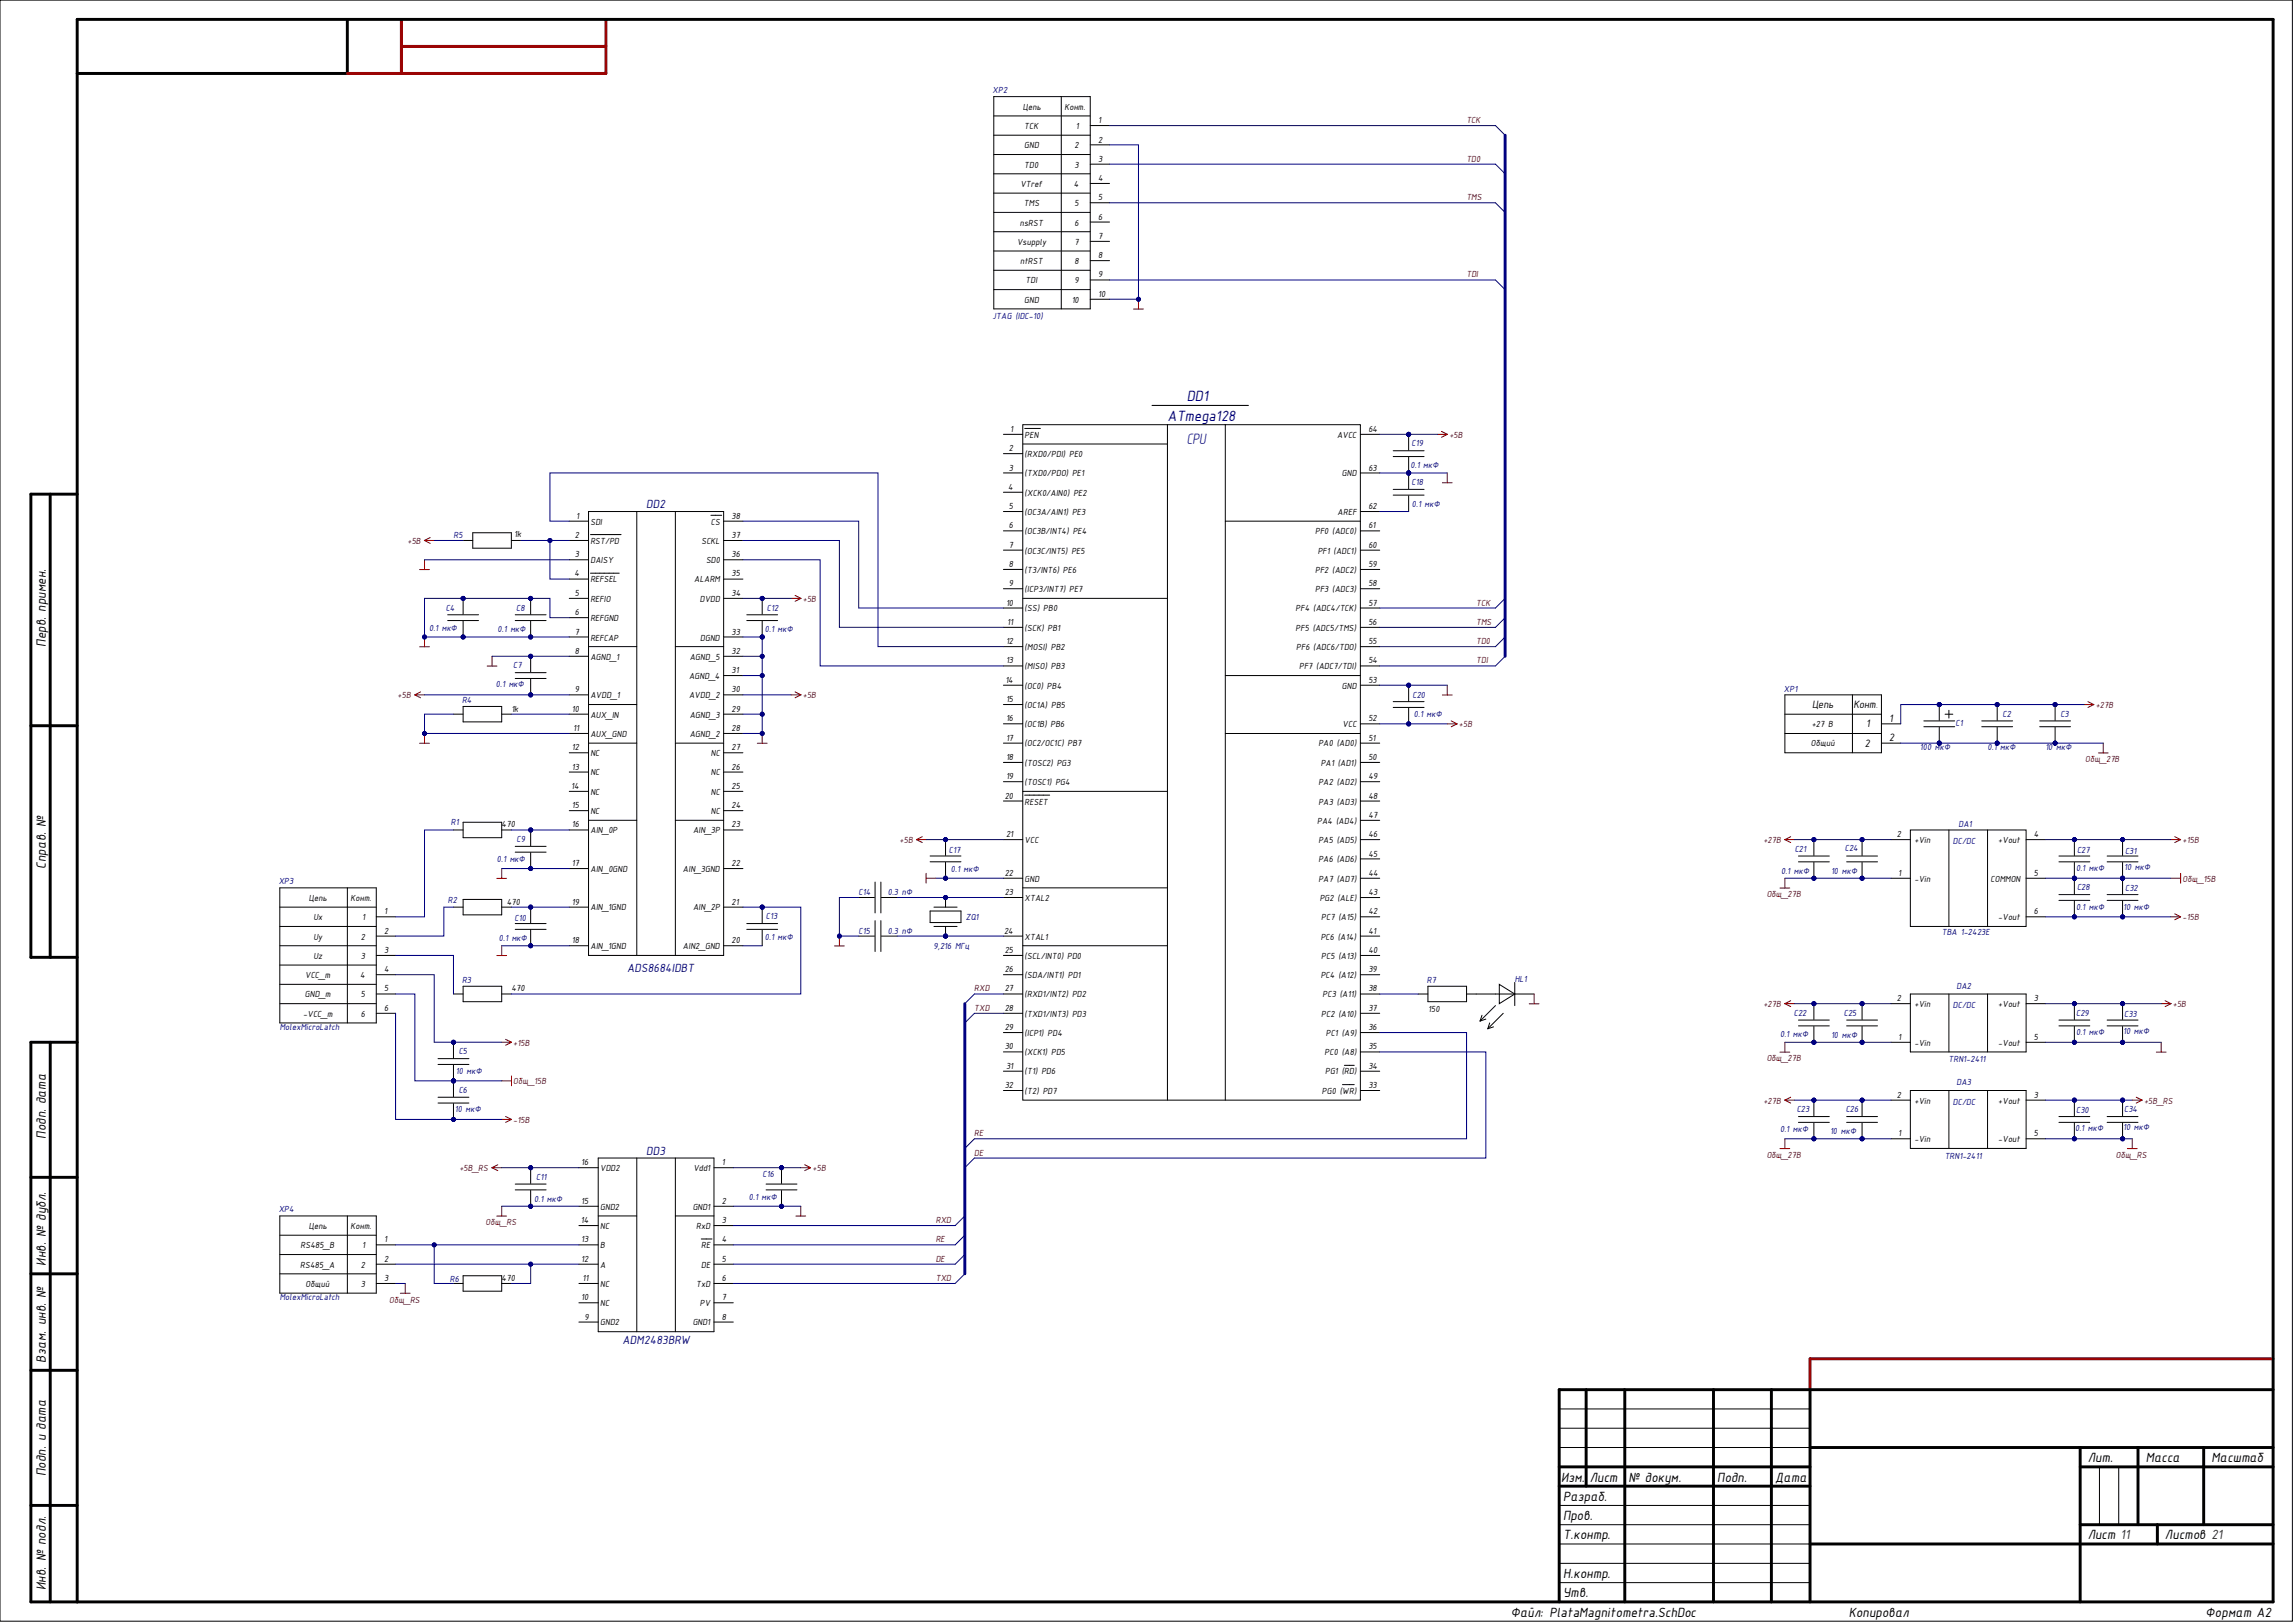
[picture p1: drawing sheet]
<svg xmlns="http://www.w3.org/2000/svg" width="594mm" height="420mm" viewBox="0 0 594 420" stroke-linecap="round" stroke-linejoin="round" font-family="sans-serif">
<defs><g id="words">
<g font-size="4.2" fill="#000080">
<text x="307.1" y="103.9">DD1</text>
<text x="302.2" y="108.9">ATmega128</text>
</g>
<text font-size="3.9" fill="#000080" x="307.1" y="115.1">CPU</text>
<g font-size="3.8">
<text x="11.8" y="167.4" transform="rotate(-90 11.8 167.4)">Перв. примен.</text>
<text x="11.8" y="224.9" transform="rotate(-90 11.8 224.9)">Справ. №</text>
<text x="11.8" y="294.8" transform="rotate(-90 11.8 294.8)">Подп. дата</text>
<text x="11.8" y="327.7" transform="rotate(-90 11.8 327.7)">Инв. № дубл.</text>
<text x="11.8" y="352.8" transform="rotate(-90 11.8 352.8)">Взам. инв. №</text>
<text x="11.8" y="382.2" transform="rotate(-90 11.8 382.2)">Подп. и дата</text>
<text x="404.1" y="383.6">Изм.</text>
<text x="411.5" y="383.6">Лист</text>
<text x="421.5" y="383.6">№ докум.</text>
<text x="444.5" y="383.6">Подп.</text>
<text x="459.4" y="383.6">Дата</text>
<text x="540.4" y="378.6">Лит.</text>
<text x="555.3" y="378.6">Масса</text>
<text x="572.3" y="378.6">Масштаб</text>
<text x="404.6" y="388.6">Разраб.</text>
<text x="404.6" y="393.6">Пров.</text>
<text x="404.6" y="398.5">Т.контр.</text>
<text x="540.4" y="398.5">Лист 11</text>
<text x="560.3" y="398.5">Листов 21</text>
<text x="11.8" y="411.7" transform="rotate(-90 11.8 411.7)">Инв. № подл.</text>
<text x="404.6" y="408.5">Н.контр.</text>
<text x="404.6" y="413.5">Утв.</text>
<text x="391" y="418.5">Файл: PlataMagnitometra.SchDoc</text>
<text x="478.5" y="418.5">Копировал</text>
<text x="570.8" y="418.5">Формат А2</text>
</g>
<g font-size="3.3" fill="#000080">
<text x="167.3" y="131.6">DD2</text>
<text x="162.3" y="251.5">ADS8684IDBT</text>
<text x="167.3" y="299">DD3</text>
<text x="161.1" y="348">ADM2483BRW</text>
</g>
<g font-size="2.8">
<text x="469" y="183.3">Цепь</text>
<text x="479.7" y="183.3">Конт.</text>
<text x="483" y="188.3">1</text>
<text x="489" y="186.8">1</text>
<text x="489" y="191.8">2</text>
<text x="482.6" y="193.3">2</text>
</g>
<g font-size="2.5" fill="#000080">
<text x="256.9" y="24.1">XP2</text>
<text x="256.9" y="82.7">JTAG (IDC-10)</text>
<text x="365.3" y="115.5">C19</text>
<text x="365.1" y="121.1">0.1 мкФ</text>
<text x="365.3" y="125.6">C18</text>
<text x="365.4" y="131.3">0.1 мкФ</text>
<text x="117.4" y="139.3">R5</text>
<text x="115.3" y="158.2">C4</text>
<text x="133.6" y="158.2">C8</text>
<text x="198.5" y="158.2">C12</text>
<text x="111" y="163.3">0.1 мкФ</text>
<text x="128.8" y="163.5">0.1 мкФ</text>
<text x="198" y="163.5">0.1 мкФ</text>
<text x="132.9" y="172.9">C7</text>
<text x="128.4" y="177.9">0.1 мкФ</text>
<text x="461.7" y="179">XP1</text>
<text x="119.6" y="182">R4</text>
<text x="365.6" y="180.7">C20</text>
<text x="365.9" y="185.6">0.1 мкФ</text>
<text x="518.3" y="185.5">C2</text>
<text x="533.3" y="185.5">C3</text>
<text x="506.1" y="188.1">C1</text>
<text x="496.9" y="194.2">100 мкФ</text>
<text x="514.4" y="194.2">0.1 мкФ</text>
<text x="529.4" y="194.2">10 мкФ</text>
<text x="116.7" y="213.7">R1</text>
<text x="506.9" y="214.2">DA1</text>
<text x="133.7" y="218">C9</text>
<text x="245.6" y="220.8">C17</text>
<text x="464.5" y="220.6">C21</text>
<text x="477.5" y="220.3">C24</text>
<text x="505.4" y="218.5">DC/DC</text>
<text x="537.6" y="220.8">C27</text>
<text x="550" y="221.1">C31</text>
<text x="128.6" y="223.1">0.1 мкФ</text>
<text x="246.1" y="225.6">0.1 мкФ</text>
<text x="461" y="226.1">0.1 мкФ</text>
<text x="473.9" y="226.1">10 мкФ</text>
<text x="537.3" y="225.4">0.1 мкФ</text>
<text x="549.8" y="225.1">10 мкФ</text>
<text x="72.1" y="228.9">XP3</text>
<text x="115.9" y="233.7">R2</text>
<text x="222.2" y="231.7">C14</text>
<text x="229.8" y="231.7">0.3 пФ</text>
<text x="537.6" y="230.4">C28</text>
<text x="550" y="230.7">C32</text>
<text x="133.2" y="238.3">C10</text>
<text x="198.2" y="237.9">C13</text>
<text x="250" y="238.1">ZQ1</text>
<text x="537.3" y="235.5">0.1 мкФ</text>
<text x="549.5" y="235.5">10 мкФ</text>
<text x="129.1" y="243.6">0.1 мкФ</text>
<text x="198" y="243.2">0.1 мкФ</text>
<text x="222.2" y="241.7">C15</text>
<text x="229.8" y="241.7">0.3 пФ</text>
<text x="241.6" y="245.8">9,216 МГц</text>
<text x="502.6" y="242.1">TBA 1-2423E</text>
<text x="119.6" y="254.5">R3</text>
<text x="369.3" y="254.5">R7</text>
<text x="392" y="254.2">HL1</text>
<text x="506.4" y="256.1">DA2</text>
<text x="464.3" y="262.9">C22</text>
<text x="477.2" y="262.9">C25</text>
<text x="505.4" y="261">DC/DC</text>
<text x="537.3" y="262.9">C29</text>
<text x="549.8" y="263.2">C33</text>
<text x="72.4" y="266.7">MolexMicroLatch</text>
<text x="460.7" y="268.5">0.1 мкФ</text>
<text x="473.9" y="268.8">10 мкФ</text>
<text x="537.3" y="268">0.1 мкФ</text>
<text x="549.5" y="267.8">10 мкФ</text>
<text x="118.7" y="272.8">C5</text>
<text x="504.3" y="274.9">TRN1-2411</text>
<text x="118" y="278.2">10 мкФ</text>
<text x="506.4" y="281">DA3</text>
<text x="117.7" y="287.8">10 мкФ</text>
<text x="118.7" y="283">C6</text>
<text x="465" y="287.8">C23</text>
<text x="477.7" y="287.8">C26</text>
<text x="505.4" y="285.9">DC/DC</text>
<text x="549.8" y="287.8">C34</text>
<text x="460.7" y="293.1">0.1 мкФ</text>
<text x="473.6" y="293.6">10 мкФ</text>
<text x="537.1" y="292.9">0.1 мкФ</text>
<text x="537.3" y="288.1">C30</text>
<text x="549.5" y="292.6">10 мкФ</text>
<text x="503.3" y="300">TRN1-2411</text>
<text x="138.8" y="305.6">C11</text>
<text x="197.4" y="304.8">C16</text>
<text x="138.3" y="311.2">0.1 мкФ</text>
<text x="193.8" y="310.6">0.1 мкФ</text>
<text x="72.1" y="313.9">XP4</text>
<text x="116.4" y="332">R6</text>
<text x="72.4" y="336.6">MolexMicroLatch</text>
</g>
<g font-size="2.5">
<text x="264.7" y="28.4">Цепь</text>
<text x="275.5" y="28.4">Конт.</text>
<text x="265.1" y="33.4">TCK</text>
<text x="278.5" y="33.4">1</text>
<text x="284.2" y="31.9">1</text>
<text x="265.1" y="38.4">GND</text>
<text x="278.1" y="38.4">2</text>
<text x="284.2" y="36.9">2</text>
<text x="284.2" y="41.9">3</text>
<text x="265.1" y="43.4">TD0</text>
<text x="278.1" y="43.4">3</text>
<text x="284.2" y="46.9">4</text>
<text x="264.1" y="48.4">VTref</text>
<text x="265" y="53.4">TMS</text>
<text x="278" y="48.4">4</text>
<text x="278.1" y="53.4">5</text>
<text x="284.2" y="51.9">5</text>
<text x="263.9" y="58.4">nsRST</text>
<text x="278.1" y="58.4">6</text>
<text x="284.2" y="56.9">6</text>
<text x="263.3" y="63.4">Vsupply</text>
<text x="278.1" y="63.4">7</text>
<text x="284.2" y="61.9">7</text>
<text x="264" y="68.4">ntRST</text>
<text x="278.1" y="68.4">8</text>
<text x="284.2" y="66.8">8</text>
<text x="284.2" y="71.8">9</text>
<text x="265.4" y="73.4">TDI</text>
<text x="278.1" y="73.4">9</text>
<text x="284.2" y="76.8">10</text>
<text x="265.1" y="78.3">GND</text>
<text x="277.4" y="78.3">10</text>
<text x="261.5" y="111.8">1</text>
<text x="265.2" y="113.4">PEN</text>
<text x="346" y="113.4">AVCC</text>
<text x="354.2" y="111.8">64</text>
<text x="261.1" y="116.8">2</text>
<text x="265.2" y="118.4">(RXD0/PDI) PE0</text>
<text x="261.1" y="121.8">3</text>
<text x="265.2" y="123.4">(TXD0/PDO) PE1</text>
<text x="347.3" y="123.4">GND</text>
<text x="354.2" y="121.8">63</text>
<text x="261" y="126.8">4</text>
<text x="261.1" y="131.8">5</text>
<text x="265.2" y="128.3">(XCK0/AIN0) PE2</text>
<text x="354.2" y="131.8">62</text>
<text x="149.1" y="134.3">1</text>
<text x="152.8" y="135.8">SDI</text>
<text x="184" y="135.8">CS</text>
<text x="189.3" y="134.3">38</text>
<text x="261.1" y="136.8">6</text>
<text x="265.2" y="133.3">(OC3A/AIN1) PE3</text>
<text x="346.2" y="133.3">AREF</text>
<text x="354.2" y="136.8">61</text>
<text x="133.1" y="138.9">1k</text>
<text x="148.7" y="139.3">2</text>
<text x="152.8" y="140.8">RST/PD</text>
<text x="181.6" y="140.8">SCKL</text>
<text x="189.3" y="139.3">37</text>
<text x="261.1" y="141.8">7</text>
<text x="265.2" y="138.3">(OC3B/INT4) PE4</text>
<text x="265.2" y="143.3">(OC3C/INT5) PE5</text>
<text x="340.4" y="138.3">PF0 (ADC0)</text>
<text x="341.1" y="143.3">PF1 (ADC1)</text>
<text x="354.2" y="141.8">60</text>
<text x="148.7" y="149.2">4</text>
<text x="148.7" y="144.2">3</text>
<text x="152.8" y="145.8">DAISY</text>
<text x="182.7" y="145.8">SD0</text>
<text x="189.3" y="149.2">35</text>
<text x="189.3" y="144.2">36</text>
<text x="261.1" y="146.8">8</text>
<text x="265.2" y="148.3">(T3/INT6) PE6</text>
<text x="340.4" y="148.3">PF2 (ADC2)</text>
<text x="354.2" y="146.8">59</text>
<text x="148.7" y="154.2">5</text>
<text x="152.8" y="155.8">REFIO</text>
<text x="152.8" y="150.8">REFSEL</text>
<text x="179.7" y="150.8">ALARM</text>
<text x="181.1" y="155.8">DVDD</text>
<text x="189.3" y="154.2">34</text>
<text x="261.1" y="151.8">9</text>
<text x="265.2" y="153.3">(ICP3/INT7) PE7</text>
<text x="340.4" y="153.3">PF3 (ADC3)</text>
<text x="354.2" y="151.8">58</text>
<text x="148.7" y="159.3">6</text>
<text x="152.8" y="160.8">REFGND</text>
<text x="260.4" y="156.8">10</text>
<text x="260.7" y="161.8">11</text>
<text x="265.2" y="158.3">(SS) PB0</text>
<text x="335.3" y="158.3">PF4 (ADC4/TCK)</text>
<text x="354.2" y="156.8">57</text>
<text x="354.2" y="161.8">56</text>
<text x="148.7" y="164.3">7</text>
<text x="152.8" y="165.8">REFCAP</text>
<text x="181.2" y="165.8">DGND</text>
<text x="189.3" y="164.3">33</text>
<text x="260.4" y="166.7">12</text>
<text x="265.2" y="163.3">(SCK) PB1</text>
<text x="335.3" y="163.3">PF5 (ADC5/TMS)</text>
<text x="354.2" y="166.7">55</text>
<text x="148.7" y="169.3">8</text>
<text x="152.8" y="170.8">AGND_1</text>
<text x="178.5" y="170.8">AGND_5</text>
<text x="189.3" y="169.3">32</text>
<text x="260.4" y="171.7">13</text>
<text x="265.2" y="168.3">(MOSI) PB2</text>
<text x="265.2" y="173.3">(MISO) PB3</text>
<text x="335.5" y="168.3">PF6 (ADC6/TDO)</text>
<text x="336.2" y="173.3">PF7 (ADC7/TDI)</text>
<text x="354.2" y="171.7">54</text>
<text x="148.7" y="179.3">9</text>
<text x="178.3" y="175.8">AGND_4</text>
<text x="189.3" y="174.3">31</text>
<text x="189.3" y="179.3">30</text>
<text x="260.2" y="176.7">14</text>
<text x="265.2" y="178.3">(OC0) PB4</text>
<text x="347.3" y="178.3">GND</text>
<text x="354.2" y="176.7">53</text>
<text x="132.3" y="184.3">1k</text>
<text x="148" y="184.3">10</text>
<text x="152.8" y="180.8">AVDD_1</text>
<text x="152.8" y="185.8">AUX_IN</text>
<text x="178.3" y="180.8">AVDD_2</text>
<text x="178.5" y="185.8">AGND_3</text>
<text x="189.3" y="184.3">29</text>
<text x="260.4" y="181.7">15</text>
<text x="265.2" y="183.2">(OC1A) PB5</text>
<text x="148.3" y="189.3">11</text>
<text x="152.8" y="190.8">AUX_GND</text>
<text x="178.5" y="190.8">AGND_2</text>
<text x="189.3" y="189.3">28</text>
<text x="260.4" y="191.7">17</text>
<text x="260.4" y="186.7">16</text>
<text x="265.2" y="188.2">(OC1B) PB6</text>
<text x="347.5" y="188.2">VCC</text>
<text x="354.2" y="186.7">52</text>
<text x="354.2" y="191.7">51</text>
<text x="468.9" y="188.2">+27 В</text>
<text x="148" y="194.2">12</text>
<text x="152.8" y="195.8">NC</text>
<text x="184" y="195.8">NC</text>
<text x="189.3" y="194.2">27</text>
<text x="260.4" y="196.7">18</text>
<text x="265.2" y="193.2">(OC2/OC1C) PB7</text>
<text x="341.2" y="193.2">PA0 (AD0)</text>
<text x="354.2" y="196.7">50</text>
<text x="468.7" y="193.2">Общий</text>
<text x="148" y="199.2">13</text>
<text x="152.8" y="200.8">NC</text>
<text x="184" y="200.8">NC</text>
<text x="189.3" y="199.2">26</text>
<text x="260.4" y="201.8">19</text>
<text x="265.2" y="203.3">(TOSC1) PG4</text>
<text x="265.2" y="198.2">(TOSC2) PG3</text>
<text x="341.2" y="203.3">PA2 (AD2)</text>
<text x="341.8" y="198.2">PA1 (AD1)</text>
<text x="354.2" y="201.8">49</text>
<text x="147.8" y="204.2">14</text>
<text x="148" y="209.2">15</text>
<text x="152.8" y="205.7">NC</text>
<text x="184" y="205.7">NC</text>
<text x="189.3" y="209.2">24</text>
<text x="189.3" y="204.2">25</text>
<text x="260" y="206.8">20</text>
<text x="265.2" y="208.3">RESET</text>
<text x="341.2" y="208.3">PA3 (AD3)</text>
<text x="354.2" y="206.8">48</text>
<text x="129.8" y="214.2">470</text>
<text x="148" y="214.2">16</text>
<text x="152.8" y="210.7">NC</text>
<text x="152.8" y="215.7">AIN_0P</text>
<text x="179.4" y="215.7">AIN_3P</text>
<text x="184" y="210.7">NC</text>
<text x="189.3" y="214.2">23</text>
<text x="340.9" y="213.3">PA4 (AD4)</text>
<text x="354.2" y="211.8">47</text>
<text x="260.4" y="216.7">21</text>
<text x="265.2" y="218.3">VCC</text>
<text x="341.2" y="218.3">PA5 (AD5)</text>
<text x="354.2" y="216.7">46</text>
<text x="354.2" y="221.7">45</text>
<text x="490.9" y="216.7">2</text>
<text x="495.5" y="218.3">+Vin</text>
<text x="517.2" y="218.3">+Vout</text>
<text x="526.4" y="216.7">4</text>
<text x="148" y="224.2">17</text>
<text x="152.8" y="225.7">AIN_0GND</text>
<text x="176.7" y="225.7">AIN_3GND</text>
<text x="189.3" y="224.2">22</text>
<text x="260" y="226.7">22</text>
<text x="341.2" y="223.3">PA6 (AD6)</text>
<text x="354.2" y="226.7">44</text>
<text x="491.2" y="226.7">1</text>
<text x="526.4" y="226.7">5</text>
<text x="79.9" y="233.2">Цепь</text>
<text x="90.7" y="233.2">Конт.</text>
<text x="260" y="231.7">23</text>
<text x="265.2" y="228.3">GND</text>
<text x="265.2" y="233.2">XTAL2</text>
<text x="341.2" y="228.3">PA7 (AD7)</text>
<text x="341.6" y="233.2">PG2 (ALE)</text>
<text x="354.2" y="231.7">43</text>
<text x="495.5" y="228.3">-Vin</text>
<text x="515.2" y="228.3">COMMON</text>
<text x="81.1" y="238.2">Ux</text>
<text x="93.7" y="238.2">1</text>
<text x="99.4" y="236.7">1</text>
<text x="131.2" y="234.3">470</text>
<text x="148" y="234.2">19</text>
<text x="152.8" y="235.7">AIN_1GND</text>
<text x="179.4" y="235.7">AIN_2P</text>
<text x="189.3" y="234.2">21</text>
<text x="342" y="238.2">PC7 (A15)</text>
<text x="354.2" y="236.7">42</text>
<text x="517.2" y="238.2">-Vout</text>
<text x="526.4" y="236.7">6</text>
<text x="81.1" y="243.2">Uy</text>
<text x="93.4" y="243.2">2</text>
<text x="99.4" y="241.7">2</text>
<text x="148" y="244.2">18</text>
<text x="152.8" y="245.8">AIN_1GND</text>
<text x="176.7" y="245.8">AIN2_GND</text>
<text x="189.3" y="244.2">20</text>
<text x="259.9" y="241.7">24</text>
<text x="265.2" y="243.2">XTAL1</text>
<text x="341.8" y="243.2">PC6 (A14)</text>
<text x="354.2" y="241.7">41</text>
<text x="81.1" y="248.2">Uz</text>
<text x="93.4" y="248.2">3</text>
<text x="99.4" y="246.7">3</text>
<text x="99.4" y="251.7">4</text>
<text x="260" y="246.7">25</text>
<text x="260" y="251.7">26</text>
<text x="265.2" y="248.2">(SCL/INT0) PD0</text>
<text x="342" y="248.2">PC5 (A13)</text>
<text x="354.2" y="246.7">40</text>
<text x="354.2" y="251.7">39</text>
<text x="79" y="253.2">VCC_m</text>
<text x="93.2" y="253.2">4</text>
<text x="99.4" y="256.7">5</text>
<text x="132.3" y="256.7">470</text>
<text x="260" y="256.7">27</text>
<text x="265.2" y="253.2">(SDA/INT1) PD1</text>
<text x="341.8" y="253.2">PC4 (A12)</text>
<text x="354.2" y="256.7">38</text>
<text x="78.5" y="263.2">-VCC_m</text>
<text x="78.9" y="258.2">GND_m</text>
<text x="93.4" y="258.2">5</text>
<text x="93.4" y="263.2">6</text>
<text x="99.4" y="261.7">6</text>
<text x="260" y="261.7">28</text>
<text x="265.2" y="258.2">(RXD1/INT2) PD2</text>
<text x="265.2" y="263.2">(TXD1/INT3) PD3</text>
<text x="342" y="263.2">PC2 (A10)</text>
<text x="342.3" y="258.2">PC3 (A11)</text>
<text x="354.2" y="261.7">37</text>
<text x="369.6" y="261.9">150</text>
<text x="490.9" y="259.2">2</text>
<text x="495.5" y="260.7">+Vin</text>
<text x="517.2" y="260.7">+Vout</text>
<text x="526.4" y="259.2">3</text>
<text x="260" y="266.7">29</text>
<text x="265.2" y="268.2">(ICP1) PD4</text>
<text x="343.2" y="268.2">PC1 (A9)</text>
<text x="354.2" y="266.7">36</text>
<text x="491.2" y="269.2">1</text>
<text x="526.4" y="269.2">5</text>
<text x="260" y="271.6">30</text>
<text x="265.2" y="273.2">(XCK1) PD5</text>
<text x="342.8" y="273.2">PC0 (A8)</text>
<text x="354.2" y="271.6">35</text>
<text x="495.5" y="270.7">-Vin</text>
<text x="517.2" y="270.7">-Vout</text>
<text x="260" y="281.6">32</text>
<text x="260.4" y="276.6">31</text>
<text x="265.2" y="278.2">(T1) PD6</text>
<text x="343" y="278.2">PG1 (RD)</text>
<text x="354.2" y="276.6">34</text>
<text x="354.2" y="281.6">33</text>
<text x="265.2" y="283.2">(T2) PD7</text>
<text x="342.1" y="283.2">PG0 (WR)</text>
<text x="490.9" y="284.2">2</text>
<text x="495.5" y="285.7">+Vin</text>
<text x="517.2" y="285.7">+Vout</text>
<text x="526.4" y="284.2">3</text>
<text x="491.2" y="294.2">1</text>
<text x="495.5" y="295.7">-Vin</text>
<text x="517.2" y="295.7">-Vout</text>
<text x="526.4" y="294.2">5</text>
<text x="150.4" y="301.7">16</text>
<text x="155.3" y="303.2">VDD2</text>
<text x="179.4" y="303.2">Vdd1</text>
<text x="186.8" y="301.7">1</text>
<text x="150.4" y="311.7">15</text>
<text x="186.8" y="311.7">2</text>
<text x="150.4" y="316.7">14</text>
<text x="155.3" y="313.2">GND2</text>
<text x="179.3" y="313.2">GND1</text>
<text x="186.8" y="316.7">3</text>
<text x="77.8" y="323.2">RS485_B</text>
<text x="79.9" y="318.2">Цепь</text>
<text x="90.7" y="318.2">Конт.</text>
<text x="93.7" y="323.2">1</text>
<text x="99.4" y="321.6">1</text>
<text x="150.4" y="321.6">13</text>
<text x="155.3" y="323.2">B</text>
<text x="155.3" y="318.2">NC</text>
<text x="180.2" y="318.2">RxD</text>
<text x="181.5" y="323.2">RE</text>
<text x="186.8" y="321.6">4</text>
<text x="77.7" y="328.2">RS485_A</text>
<text x="93.4" y="328.2">2</text>
<text x="99.4" y="326.6">2</text>
<text x="150.4" y="326.6">12</text>
<text x="155.3" y="328.2">A</text>
<text x="181.5" y="328.2">DE</text>
<text x="186.8" y="326.6">5</text>
<text x="79.1" y="333.1">Общий</text>
<text x="93.4" y="333.1">3</text>
<text x="99.4" y="331.6">3</text>
<text x="129.8" y="331.6">470</text>
<text x="150.8" y="331.6">11</text>
<text x="155.3" y="333.1">NC</text>
<text x="180.2" y="333.1">TxD</text>
<text x="186.8" y="331.6">6</text>
<text x="150.4" y="336.6">10</text>
<text x="151.3" y="341.6">9</text>
<text x="155.3" y="338.1">NC</text>
<text x="181.1" y="338.1">PV</text>
<text x="186.8" y="336.6">7</text>
<text x="186.8" y="341.6">8</text>
<text x="155.3" y="343.1">GND2</text>
<text x="179.3" y="343.1">GND1</text>
</g>
<g font-size="2.5" fill="#800000">
<text x="379.5" y="31.9">TCK</text>
<text x="379.5" y="41.9">TD0</text>
<text x="379.5" y="51.9">TMS</text>
<text x="379.5" y="71.8">TDI</text>
<text x="375.1" y="113.4">+5В</text>
<text x="105.5" y="140.8">+5В</text>
<text x="207.8" y="155.8">+5В</text>
<text x="382.1" y="156.8">TCK</text>
<text x="382.1" y="161.8">TMS</text>
<text x="382.1" y="166.7">TD0</text>
<text x="382.1" y="171.7">TDI</text>
<text x="102.9" y="180.8">+5В</text>
<text x="207.8" y="180.8">+5В</text>
<text x="542.4" y="183.2">+27В</text>
<text x="377.6" y="188.2">+5В</text>
<text x="539.7" y="197.3">Общ_27В</text>
<text x="232.8" y="218.3">+5В</text>
<text x="456.4" y="218.3">+27В</text>
<text x="564.9" y="218.3">+15В</text>
<text x="457.2" y="232.3">Общ_27В</text>
<text x="564.9" y="228.3">Общ_15В</text>
<text x="564.9" y="238.2">-15В</text>
<text x="252.2" y="256.7">RXD</text>
<text x="252.2" y="261.7">TXD</text>
<text x="456.4" y="260.7">+27В</text>
<text x="562.4" y="260.7">+5В</text>
<text x="132.9" y="270.7">+15В</text>
<text x="457.2" y="274.8">Общ_27В</text>
<text x="132.9" y="280.7">Общ_15В</text>
<text x="456.4" y="285.7">+27В</text>
<text x="554.9" y="285.7">+5В_RS</text>
<text x="132.9" y="290.7">-15В</text>
<text x="252.2" y="294.2">RE</text>
<text x="252.2" y="299.1">DE</text>
<text x="457.2" y="299.7">Общ_27В</text>
<text x="547.6" y="299.7">Общ_RS</text>
<text x="118.9" y="303.2">+5В_RS</text>
<text x="210.3" y="303.2">+5В</text>
<text x="125.7" y="317.2">Общ_RS</text>
<text x="242.2" y="316.7">RXD</text>
<text x="242.2" y="321.6">RE</text>
<text x="242.2" y="326.6">DE</text>
<text x="242.2" y="331.6">TXD</text>
<text x="100.7" y="337.2">Общ_RS</text>
</g>
<text font-size=".4" x="10" y="414.9">ALTIUMGOSTBOM2.0 KEV</text>
</g></defs>
<g fill="none" stroke="#000" stroke-width=".26">
<path d="M0 0h593.3v419.7h-593.3zM257.2 35h25M257.2 30h25M257.2 25h25v55h-25zM274.7 25v55M282.2 32.5h5M282.2 37.5h5M257.2 40h25M257.2 45h25M257.2 50h25M257.2 55h25M257.2 60h25"/>
<path d="M282.2 42.5h5M282.2 47.5h5M282.2 52.5h5M282.2 57.5h5M257.2 65h25M257.2 70h25M257.2 75h25M282.2 62.5h5M282.2 67.5h5M282.2 72.5h5M282.2 77.5h5M403.5 364.7h65"/>
<path d="M403.5 369.7h65M403.5 374.7h65M543.4 379.7v15M548.4 379.7v15M403.5 389.7h65M403.5 394.7h65M403.5 399.7h65M403.5 404.7h65M403.5 409.7h65"/>
</g>
<g fill="none" stroke="#000" stroke-width=".76">
<path d="M89.9 5v14h-69.9M13 127.9v119.9M20 127.9h-12v119.9h12M8 187.9h12M13 269.8v144.9M20 269.8h-12v144.9h580.3v-409.7h-568.3v409.7M8 304.8h12M8 329.8h12M8 354.7h12M410.5 359.8v24.9M420.5 359.8v54.9M443.5 359.8v54.9"/>
<path d="M458.5 359.8v54.9M468.5 359.8v54.9M588.3 359.8h-184.8v54.9M403.5 379.7h65M468.5 374.7h119.8M538.4 374.7v40M538.4 379.7h49.9M553.4 374.7v20M570.3 374.7v20M8 389.7h12M403.5 384.7h65M468.5 399.7h119.8"/>
<path d="M538.4 394.7h49.9M558.4 394.7v5"/>
</g>
<path d="M588.3 351.8h-119.8v8" fill="none" stroke="#900" stroke-width=".76"/>
<path d="M103.9 5v14M103.9 12h52.9M156.8 5v14h-66.9" fill="none" stroke="#980000" stroke-width=".76"/>
<path d="M294.7 77.5v2.5M293.4 80h2.5" fill="none" stroke="#800000" stroke-width=".26"/>
<circle cx="294.7" cy="77.5" r=".51" fill="#000080"/>
<circle cx="294.7" cy="77.5" r=".51" fill="none" stroke="#000080" stroke-width=".26"/>
<path d="M462 179.9h24.9v15h-24.9zM479.4 179.9v15M462 189.9h24.9M462 184.9h24.9M486.9 187.4h5M486.9 192.4h5" fill="none" stroke="#000" stroke-width=".26"/>
<path d="M539.4 182.4h2.5M540.4 181.6l1.5 .8M541.9 182.4l-1.5 .8M543.1 194.9h2.5M544.4 192.4v2.5" fill="none" stroke="#800000" stroke-width=".26"/>
<circle cx="501.9" cy="192.4" r=".51" fill="#000080"/>
<circle cx="501.9" cy="192.4" r=".51" fill="none" stroke="#000080" stroke-width=".26"/>
<circle cx="501.9" cy="182.4" r=".51" fill="#000080"/>
<circle cx="501.9" cy="182.4" r=".51" fill="none" stroke="#000080" stroke-width=".26"/>
<path d="M497.9 188.1h8M497.9 186.6h8M501.9 188.3v4.1M503.4 184.9h2M504.4 183.9v2" fill="none" stroke="#000" stroke-width=".26"/>
<circle cx="501.9" cy="192.4" r=".51" fill="#000080"/>
<circle cx="501.9" cy="192.4" r=".51" fill="none" stroke="#000080" stroke-width=".26"/>
<path d="M501.9 182.4v4.1" fill="none" stroke="#000" stroke-width=".26"/>
<circle cx="501.9" cy="182.4" r=".51" fill="#000080"/>
<circle cx="501.9" cy="182.4" r=".51" fill="none" stroke="#000080" stroke-width=".26"/>
<circle cx="516.9" cy="182.4" r=".51" fill="#000080"/>
<circle cx="516.9" cy="182.4" r=".51" fill="none" stroke="#000080" stroke-width=".26"/>
<circle cx="516.9" cy="192.4" r=".51" fill="#000080"/>
<circle cx="516.9" cy="192.4" r=".51" fill="none" stroke="#000080" stroke-width=".26"/>
<path d="M512.9 188.1h8M512.9 186.6h8M516.9 182.4v4.1" fill="none" stroke="#000" stroke-width=".26"/>
<circle cx="516.9" cy="182.4" r=".51" fill="#000080"/>
<circle cx="516.9" cy="182.4" r=".51" fill="none" stroke="#000080" stroke-width=".26"/>
<path d="M516.9 188.3v4.1" fill="none" stroke="#000" stroke-width=".26"/>
<circle cx="516.9" cy="192.4" r=".51" fill="#000080"/>
<circle cx="516.9" cy="192.4" r=".51" fill="none" stroke="#000080" stroke-width=".26"/>
<circle cx="531.9" cy="182.4" r=".51" fill="#000080"/>
<circle cx="531.9" cy="182.4" r=".51" fill="none" stroke="#000080" stroke-width=".26"/>
<circle cx="531.9" cy="192.4" r=".51" fill="#000080"/>
<circle cx="531.9" cy="192.4" r=".51" fill="none" stroke="#000080" stroke-width=".26"/>
<path d="M527.9 188.1h8M527.9 186.6h8M531.9 182.4v4.1" fill="none" stroke="#000" stroke-width=".26"/>
<circle cx="531.9" cy="182.4" r=".51" fill="#000080"/>
<circle cx="531.9" cy="182.4" r=".51" fill="none" stroke="#000080" stroke-width=".26"/>
<path d="M531.9 188.3v4.1" fill="none" stroke="#000" stroke-width=".26"/>
<circle cx="531.9" cy="192.4" r=".51" fill="#000080"/>
<circle cx="531.9" cy="192.4" r=".51" fill="none" stroke="#000080" stroke-width=".26"/>
<path d="M489.4 217.4h5M494.4 214.9h30v24.9h-30zM504.4 214.9v24.9M514.4 214.9v24.9M524.4 217.4h5M489.4 227.4h5M524.4 227.4h5M524.4 237.3h5" fill="none" stroke="#000" stroke-width=".26"/>
<path d="M461.9 217.4l1.6 .7M461.9 217.4h2.6M463.5 216.6l-1.6 .8M460.7 229.9h2.5M462 227.4v2.5" fill="none" stroke="#800000" stroke-width=".26"/>
<circle cx="469.5" cy="217.4" r=".51" fill="#000080"/>
<circle cx="469.5" cy="217.4" r=".51" fill="none" stroke="#000080" stroke-width=".26"/>
<circle cx="469.5" cy="227.4" r=".51" fill="#000080"/>
<circle cx="469.5" cy="227.4" r=".51" fill="none" stroke="#000080" stroke-width=".26"/>
<path d="M469.5 217.4v4.1M465.5 223.1h8M465.5 221.6h8" fill="none" stroke="#000" stroke-width=".26"/>
<circle cx="469.5" cy="217.4" r=".51" fill="#000080"/>
<circle cx="469.5" cy="217.4" r=".51" fill="none" stroke="#000080" stroke-width=".26"/>
<path d="M469.5 223.3v4.1" fill="none" stroke="#000" stroke-width=".26"/>
<circle cx="469.5" cy="227.4" r=".51" fill="#000080"/>
<circle cx="469.5" cy="227.4" r=".51" fill="none" stroke="#000080" stroke-width=".26"/>
<circle cx="481.9" cy="217.4" r=".51" fill="#000080"/>
<circle cx="481.9" cy="217.4" r=".51" fill="none" stroke="#000080" stroke-width=".26"/>
<circle cx="481.9" cy="227.4" r=".51" fill="#000080"/>
<circle cx="481.9" cy="227.4" r=".51" fill="none" stroke="#000080" stroke-width=".26"/>
<path d="M481.9 217.4v4.1M477.9 223.1h8M477.9 221.6h8" fill="none" stroke="#000" stroke-width=".26"/>
<circle cx="481.9" cy="217.4" r=".51" fill="#000080"/>
<circle cx="481.9" cy="217.4" r=".51" fill="none" stroke="#000080" stroke-width=".26"/>
<path d="M481.9 223.3v4.1" fill="none" stroke="#000" stroke-width=".26"/>
<circle cx="481.9" cy="227.4" r=".51" fill="#000080"/>
<circle cx="481.9" cy="227.4" r=".51" fill="none" stroke="#000080" stroke-width=".26"/>
<path d="M561.8 217.4h2.6M562.9 216.6l1.5 .8M564.4 217.4l-1.5 .7M561.8 227.4h2.6M561.8 237.3h2.6M562.9 236.6l1.5 .7M564.4 226.1v2.5M564.4 237.3l-1.5 .8" fill="none" stroke="#800000" stroke-width=".26"/>
<circle cx="536.9" cy="217.4" r=".51" fill="#000080"/>
<circle cx="536.9" cy="217.4" r=".51" fill="none" stroke="#000080" stroke-width=".26"/>
<circle cx="536.9" cy="227.4" r=".51" fill="#000080"/>
<circle cx="536.9" cy="227.4" r=".51" fill="none" stroke="#000080" stroke-width=".26"/>
<path d="M536.9 217.4v4.1M532.9 223.1h8M532.9 221.6h8" fill="none" stroke="#000" stroke-width=".26"/>
<circle cx="536.9" cy="217.4" r=".51" fill="#000080"/>
<circle cx="536.9" cy="217.4" r=".51" fill="none" stroke="#000080" stroke-width=".26"/>
<path d="M536.9 223.3v4.1" fill="none" stroke="#000" stroke-width=".26"/>
<circle cx="536.9" cy="227.4" r=".51" fill="#000080"/>
<circle cx="536.9" cy="227.4" r=".51" fill="none" stroke="#000080" stroke-width=".26"/>
<circle cx="549.4" cy="217.4" r=".51" fill="#000080"/>
<circle cx="549.4" cy="217.4" r=".51" fill="none" stroke="#000080" stroke-width=".26"/>
<circle cx="549.4" cy="227.4" r=".51" fill="#000080"/>
<circle cx="549.4" cy="227.4" r=".51" fill="none" stroke="#000080" stroke-width=".26"/>
<path d="M549.4 217.4v4.1M545.4 223.1h8M545.4 221.6h8" fill="none" stroke="#000" stroke-width=".26"/>
<circle cx="549.4" cy="217.4" r=".51" fill="#000080"/>
<circle cx="549.4" cy="217.4" r=".51" fill="none" stroke="#000080" stroke-width=".26"/>
<path d="M549.4 223.3v4.1" fill="none" stroke="#000" stroke-width=".26"/>
<circle cx="549.4" cy="227.4" r=".51" fill="#000080"/>
<circle cx="549.4" cy="227.4" r=".51" fill="none" stroke="#000080" stroke-width=".26"/>
<circle cx="536.9" cy="227.4" r=".51" fill="#000080"/>
<circle cx="536.9" cy="227.4" r=".51" fill="none" stroke="#000080" stroke-width=".26"/>
<circle cx="536.9" cy="237.3" r=".51" fill="#000080"/>
<circle cx="536.9" cy="237.3" r=".51" fill="none" stroke="#000080" stroke-width=".26"/>
<path d="M532.9 233.1h8M532.9 231.6h8M536.9 227.4v4" fill="none" stroke="#000" stroke-width=".26"/>
<circle cx="536.9" cy="227.4" r=".51" fill="#000080"/>
<circle cx="536.9" cy="227.4" r=".51" fill="none" stroke="#000080" stroke-width=".26"/>
<path d="M536.9 233.2v4.1" fill="none" stroke="#000" stroke-width=".26"/>
<circle cx="536.9" cy="237.3" r=".51" fill="#000080"/>
<circle cx="536.9" cy="237.3" r=".51" fill="none" stroke="#000080" stroke-width=".26"/>
<circle cx="549.4" cy="227.4" r=".51" fill="#000080"/>
<circle cx="549.4" cy="227.4" r=".51" fill="none" stroke="#000080" stroke-width=".26"/>
<circle cx="549.4" cy="237.3" r=".51" fill="#000080"/>
<circle cx="549.4" cy="237.3" r=".51" fill="none" stroke="#000080" stroke-width=".26"/>
<path d="M545.4 233.1h8M545.4 231.6h8M549.4 227.4v4" fill="none" stroke="#000" stroke-width=".26"/>
<circle cx="549.4" cy="227.4" r=".51" fill="#000080"/>
<circle cx="549.4" cy="227.4" r=".51" fill="none" stroke="#000080" stroke-width=".26"/>
<path d="M549.4 233.2v4.1" fill="none" stroke="#000" stroke-width=".26"/>
<circle cx="549.4" cy="237.3" r=".51" fill="#000080"/>
<circle cx="549.4" cy="237.3" r=".51" fill="none" stroke="#000080" stroke-width=".26"/>
<path d="M489.4 259.8h5M494.4 257.3h30v15h-30zM504.4 257.3v15M514.4 257.3v15M524.4 259.8h5M489.4 269.8h5M524.4 269.8h5" fill="none" stroke="#000" stroke-width=".26"/>
<path d="M461.9 259.8l1.6 .8M461.9 259.8h2.6M463.5 259.1l-1.6 .7M460.7 272.4h2.5M462 269.8v2.6" fill="none" stroke="#800000" stroke-width=".26"/>
<circle cx="469.5" cy="259.8" r=".51" fill="#000080"/>
<circle cx="469.5" cy="259.8" r=".51" fill="none" stroke="#000080" stroke-width=".26"/>
<circle cx="469.5" cy="269.8" r=".51" fill="#000080"/>
<circle cx="469.5" cy="269.8" r=".51" fill="none" stroke="#000080" stroke-width=".26"/>
<path d="M469.5 259.8v4.1M465.5 265.6h8M465.5 264.1h8" fill="none" stroke="#000" stroke-width=".26"/>
<circle cx="469.5" cy="259.8" r=".51" fill="#000080"/>
<circle cx="469.5" cy="259.8" r=".51" fill="none" stroke="#000080" stroke-width=".26"/>
<path d="M469.5 265.7v4.1" fill="none" stroke="#000" stroke-width=".26"/>
<circle cx="469.5" cy="269.8" r=".51" fill="#000080"/>
<circle cx="469.5" cy="269.8" r=".51" fill="none" stroke="#000080" stroke-width=".26"/>
<circle cx="481.9" cy="259.8" r=".51" fill="#000080"/>
<circle cx="481.9" cy="259.8" r=".51" fill="none" stroke="#000080" stroke-width=".26"/>
<circle cx="481.9" cy="269.8" r=".51" fill="#000080"/>
<circle cx="481.9" cy="269.8" r=".51" fill="none" stroke="#000080" stroke-width=".26"/>
<path d="M481.9 259.8v4.1M477.9 265.6h8M477.9 264.1h8" fill="none" stroke="#000" stroke-width=".26"/>
<circle cx="481.9" cy="259.8" r=".51" fill="#000080"/>
<circle cx="481.9" cy="259.8" r=".51" fill="none" stroke="#000080" stroke-width=".26"/>
<path d="M481.9 265.7v4.1" fill="none" stroke="#000" stroke-width=".26"/>
<circle cx="481.9" cy="269.8" r=".51" fill="#000080"/>
<circle cx="481.9" cy="269.8" r=".51" fill="none" stroke="#000080" stroke-width=".26"/>
<path d="M489.4 294.8h5M489.4 284.8h5M494.4 282.3h30v15h-30zM504.4 282.3v15M514.4 282.3v15M524.4 294.8h5M524.4 284.8h5" fill="none" stroke="#000" stroke-width=".26"/>
<path d="M460.7 297.3h2.5M461.9 284.8l1.6 .8M461.9 284.8h2.6M462 294.8v2.5M463.5 284l-1.6 .8" fill="none" stroke="#800000" stroke-width=".26"/>
<circle cx="469.5" cy="284.8" r=".51" fill="#000080"/>
<circle cx="469.5" cy="284.8" r=".51" fill="none" stroke="#000080" stroke-width=".26"/>
<circle cx="469.5" cy="294.8" r=".51" fill="#000080"/>
<circle cx="469.5" cy="294.8" r=".51" fill="none" stroke="#000080" stroke-width=".26"/>
<path d="M465.5 290.6h8M465.5 289.1h8M469.5 284.8v4.1" fill="none" stroke="#000" stroke-width=".26"/>
<circle cx="469.5" cy="284.8" r=".51" fill="#000080"/>
<circle cx="469.5" cy="284.8" r=".51" fill="none" stroke="#000080" stroke-width=".26"/>
<path d="M469.5 290.7v4.1" fill="none" stroke="#000" stroke-width=".26"/>
<circle cx="469.5" cy="294.8" r=".51" fill="#000080"/>
<circle cx="469.5" cy="294.8" r=".51" fill="none" stroke="#000080" stroke-width=".26"/>
<circle cx="481.9" cy="284.8" r=".51" fill="#000080"/>
<circle cx="481.9" cy="284.8" r=".51" fill="none" stroke="#000080" stroke-width=".26"/>
<circle cx="481.9" cy="294.8" r=".51" fill="#000080"/>
<circle cx="481.9" cy="294.8" r=".51" fill="none" stroke="#000080" stroke-width=".26"/>
<path d="M477.9 290.6h8M477.9 289.1h8M481.9 284.8v4.1" fill="none" stroke="#000" stroke-width=".26"/>
<circle cx="481.9" cy="284.8" r=".51" fill="#000080"/>
<circle cx="481.9" cy="284.8" r=".51" fill="none" stroke="#000080" stroke-width=".26"/>
<path d="M481.9 290.7v4.1" fill="none" stroke="#000" stroke-width=".26"/>
<circle cx="481.9" cy="294.8" r=".51" fill="#000080"/>
<circle cx="481.9" cy="294.8" r=".51" fill="none" stroke="#000080" stroke-width=".26"/>
<circle cx="536.9" cy="259.8" r=".51" fill="#000080"/>
<circle cx="536.9" cy="259.8" r=".51" fill="none" stroke="#000080" stroke-width=".26"/>
<circle cx="536.9" cy="269.8" r=".51" fill="#000080"/>
<circle cx="536.9" cy="269.8" r=".51" fill="none" stroke="#000080" stroke-width=".26"/>
<path d="M536.9 259.8v4.1M532.9 265.6h8M532.9 264.1h8" fill="none" stroke="#000" stroke-width=".26"/>
<circle cx="536.9" cy="259.8" r=".51" fill="#000080"/>
<circle cx="536.9" cy="259.8" r=".51" fill="none" stroke="#000080" stroke-width=".26"/>
<path d="M536.9 265.7v4.1" fill="none" stroke="#000" stroke-width=".26"/>
<circle cx="536.9" cy="269.8" r=".51" fill="#000080"/>
<circle cx="536.9" cy="269.8" r=".51" fill="none" stroke="#000080" stroke-width=".26"/>
<circle cx="549.4" cy="259.8" r=".51" fill="#000080"/>
<circle cx="549.4" cy="259.8" r=".51" fill="none" stroke="#000080" stroke-width=".26"/>
<circle cx="549.4" cy="269.8" r=".51" fill="#000080"/>
<circle cx="549.4" cy="269.8" r=".51" fill="none" stroke="#000080" stroke-width=".26"/>
<path d="M549.4 259.8v4.1M545.4 265.6h8M545.4 264.1h8" fill="none" stroke="#000" stroke-width=".26"/>
<circle cx="549.4" cy="259.8" r=".51" fill="#000080"/>
<circle cx="549.4" cy="259.8" r=".51" fill="none" stroke="#000080" stroke-width=".26"/>
<path d="M549.4 265.7v4.1" fill="none" stroke="#000" stroke-width=".26"/>
<circle cx="549.4" cy="269.8" r=".51" fill="#000080"/>
<circle cx="549.4" cy="269.8" r=".51" fill="none" stroke="#000080" stroke-width=".26"/>
<path d="M559.4 259.8h2.5M560.4 259.1l1.5 .7M561.9 259.8l-1.5 .8M558.1 272.4h2.5M559.4 269.8v2.6M550.6 297.3h2.5M551.9 284.8h2.5M551.9 294.8v2.5M552.9 284l1.5 .8M554.4 284.8l-1.5 .8" fill="none" stroke="#800000" stroke-width=".26"/>
<circle cx="536.9" cy="284.8" r=".51" fill="#000080"/>
<circle cx="536.9" cy="284.8" r=".51" fill="none" stroke="#000080" stroke-width=".26"/>
<circle cx="536.9" cy="294.8" r=".51" fill="#000080"/>
<circle cx="536.9" cy="294.8" r=".51" fill="none" stroke="#000080" stroke-width=".26"/>
<path d="M532.9 290.6h8M532.9 289.1h8M536.9 284.8v4.1" fill="none" stroke="#000" stroke-width=".26"/>
<circle cx="536.9" cy="284.8" r=".51" fill="#000080"/>
<circle cx="536.9" cy="284.8" r=".51" fill="none" stroke="#000080" stroke-width=".26"/>
<path d="M536.9 290.7v4.1" fill="none" stroke="#000" stroke-width=".26"/>
<circle cx="536.9" cy="294.8" r=".51" fill="#000080"/>
<circle cx="536.9" cy="294.8" r=".51" fill="none" stroke="#000080" stroke-width=".26"/>
<circle cx="549.4" cy="284.8" r=".51" fill="#000080"/>
<circle cx="549.4" cy="284.8" r=".51" fill="none" stroke="#000080" stroke-width=".26"/>
<circle cx="549.4" cy="294.8" r=".51" fill="#000080"/>
<circle cx="549.4" cy="294.8" r=".51" fill="none" stroke="#000080" stroke-width=".26"/>
<path d="M545.4 290.6h8M545.4 289.1h8M549.4 284.8v4.1" fill="none" stroke="#000" stroke-width=".26"/>
<circle cx="549.4" cy="284.8" r=".51" fill="#000080"/>
<circle cx="549.4" cy="284.8" r=".51" fill="none" stroke="#000080" stroke-width=".26"/>
<path d="M549.4 290.7v4.1" fill="none" stroke="#000" stroke-width=".26"/>
<circle cx="549.4" cy="294.8" r=".51" fill="#000080"/>
<g fill="none" stroke="#000080" stroke-width=".26">
<path d="M387.1 32.5l2.4 2.5M387.1 42.5l2.4 2.5M387.1 52.5l2.4 2.5M387.1 72.5l2.4 2.5M389.5 159.9l-2.4 2.5M389.5 154.9l-2.4 2.5M389.5 169.9l-2.4 2.5M389.5 164.9l-2.4 2.5"/>
<circle cx="549.4" cy="294.8" r=".51"/>
</g>
<g fill="none" stroke="#000" stroke-width=".26">
<path d="M147.3 139.9h5M147.3 134.9h5M152.3 132.4h35v114.9h-35zM152.8 138.4h7.9M164.8 132.4v114.9M174.8 132.4v114.9M184 133.4h2.8M187.3 139.9h5M187.3 134.9h5M147.3 154.9h5M147.3 149.9h5M147.3 159.9h5"/>
<path d="M147.3 144.9h5M152.8 148.4h7.5M187.3 154.9h5M187.3 149.9h5M187.3 144.9h5M147.3 164.9h5M147.3 169.9h5M147.3 179.9h5M152.3 167.4h12.5M174.8 167.4h12.5M187.3 164.9h5M187.3 169.9h5"/>
<path d="M187.3 179.9h5M187.3 174.9h5M147.3 184.9h5M147.3 189.9h5M147.3 194.9h5M147.3 199.9h5M152.3 182.4h12.5M152.3 192.4h12.5M174.8 192.4h12.5M187.3 184.9h5M187.3 189.9h5M187.3 194.9h5"/>
<path d="M187.3 199.9h5M147.3 204.9h5M147.3 209.9h5M147.3 214.9h5M152.3 212.4h12.5M174.8 212.4h12.5M187.3 204.9h5M187.3 209.9h5M187.3 214.9h5M147.3 224.9h5M147.3 234.8h5M187.3 224.9h5"/>
<path d="M187.3 234.8h5M147.3 244.8h5M187.3 244.8h5"/>
</g>
<circle cx="364.6" cy="122.4" r=".51" fill="#000080"/>
<circle cx="364.6" cy="122.4" r=".51" fill="none" stroke="#000080" stroke-width=".26"/>
<path d="M360.6 128.2h8M360.6 126.7h8M364.6 122.4v4.1" fill="none" stroke="#000" stroke-width=".26"/>
<circle cx="364.6" cy="122.4" r=".51" fill="#000080"/>
<circle cx="364.6" cy="122.4" r=".51" fill="none" stroke="#000080" stroke-width=".26"/>
<path d="M364.6 128.3v4.1" fill="none" stroke="#000" stroke-width=".26"/>
<circle cx="364.6" cy="112.4" r=".51" fill="#000080"/>
<circle cx="364.6" cy="112.4" r=".51" fill="none" stroke="#000080" stroke-width=".26"/>
<circle cx="364.6" cy="122.4" r=".51" fill="#000080"/>
<circle cx="364.6" cy="122.4" r=".51" fill="none" stroke="#000080" stroke-width=".26"/>
<path d="M360.6 118.2h8M360.6 116.7h8M364.6 112.4v4.1" fill="none" stroke="#000" stroke-width=".26"/>
<circle cx="364.6" cy="112.4" r=".51" fill="#000080"/>
<circle cx="364.6" cy="112.4" r=".51" fill="none" stroke="#000080" stroke-width=".26"/>
<path d="M364.6 118.3v4.1" fill="none" stroke="#000" stroke-width=".26"/>
<circle cx="364.6" cy="122.4" r=".51" fill="#000080"/>
<circle cx="364.6" cy="122.4" r=".51" fill="none" stroke="#000080" stroke-width=".26"/>
<path d="M372.1 112.4h2.5M373.1 111.7l1.5 .7M374.6 112.4l-1.5 .8M373.3 125h2.5M374.6 122.4v2.6M373.3 179.9h2.5M374.6 177.4v2.5M374.6 187.4h2.5M375.6 186.6l1.5 .8M377.1 187.4l-1.5 .8" fill="none" stroke="#800000" stroke-width=".26"/>
<circle cx="364.6" cy="177.4" r=".51" fill="#000080"/>
<circle cx="364.6" cy="177.4" r=".51" fill="none" stroke="#000080" stroke-width=".26"/>
<circle cx="364.6" cy="187.4" r=".51" fill="#000080"/>
<circle cx="364.6" cy="187.4" r=".51" fill="none" stroke="#000080" stroke-width=".26"/>
<path d="M364.6 177.4v4.1M360.6 183.1h8M360.6 181.6h8" fill="none" stroke="#000" stroke-width=".26"/>
<circle cx="364.6" cy="177.4" r=".51" fill="#000080"/>
<circle cx="364.6" cy="177.4" r=".51" fill="none" stroke="#000080" stroke-width=".26"/>
<path d="M364.6 183.3v4.1" fill="none" stroke="#000" stroke-width=".26"/>
<circle cx="364.6" cy="187.4" r=".51" fill="#000080"/>
<circle cx="364.6" cy="187.4" r=".51" fill="none" stroke="#000080" stroke-width=".26"/>
<path d="M237.2 217.4l1.5 .7M237.2 217.4h2.5M238.7 216.6l-1.5 .8M239.7 226.1v2.5M239.7 227.4h2.5" fill="none" stroke="#800000" stroke-width=".26"/>
<circle cx="244.7" cy="227.4" r=".51" fill="#000080"/>
<circle cx="244.7" cy="227.4" r=".51" fill="none" stroke="#000080" stroke-width=".26"/>
<circle cx="244.7" cy="217.4" r=".51" fill="#000080"/>
<circle cx="244.7" cy="217.4" r=".51" fill="none" stroke="#000080" stroke-width=".26"/>
<path d="M240.7 221.6h8M240.7 223.1h8M244.7 223.2v4.2" fill="none" stroke="#000" stroke-width=".26"/>
<circle cx="244.7" cy="227.4" r=".51" fill="#000080"/>
<circle cx="244.7" cy="227.4" r=".51" fill="none" stroke="#000080" stroke-width=".26"/>
<path d="M244.7 217.4v4.1" fill="none" stroke="#000" stroke-width=".26"/>
<circle cx="244.7" cy="217.4" r=".51" fill="#000080"/>
<circle cx="244.7" cy="217.4" r=".51" fill="none" stroke="#000080" stroke-width=".26"/>
<circle cx="244.7" cy="242.3" r=".51" fill="#000080"/>
<circle cx="244.7" cy="242.3" r=".51" fill="none" stroke="#000080" stroke-width=".26"/>
<circle cx="244.7" cy="232.3" r=".51" fill="#000080"/>
<circle cx="244.7" cy="232.3" r=".51" fill="none" stroke="#000080" stroke-width=".26"/>
<path d="M244.7 239.8v2.5" fill="none" stroke="#000" stroke-width=".26"/>
<circle cx="244.7" cy="242.3" r=".51" fill="#000080"/>
<circle cx="244.7" cy="242.3" r=".51" fill="none" stroke="#000080" stroke-width=".26"/>
<path d="M244.7 232.3v2.5" fill="none" stroke="#000" stroke-width=".26"/>
<circle cx="244.7" cy="232.3" r=".51" fill="#000080"/>
<circle cx="244.7" cy="232.3" r=".51" fill="none" stroke="#000080" stroke-width=".26"/>
<path d="M222.2 232.3h4.1M226.5 228.3v8M226.5 238.3v8M228 228.3v8M228 238.3v8M228.1 232.3h4.1M240.7 235.8h8v3h-8zM241.7 239.8h6M241.7 234.8h6M222.2 242.3h4.1M228.1 242.3h4.1" fill="none" stroke="#000" stroke-width=".26"/>
<path d="M216 244.9h2.5M217.2 242.3v2.6" fill="none" stroke="#800000" stroke-width=".26"/>
<circle cx="217.2" cy="242.3" r=".51" fill="#000080"/>
<g fill="none" stroke="#000080" stroke-width=".26">
<path d="M252.2 257.3l-2.5 2.5M252.2 262.3l-2.5 2.5M252.2 299.8l-2.5 2.5M252.2 294.8l-2.5 2.5M249.7 319.8l-2.5 2.5M249.7 314.8l-2.5 2.5M249.7 329.8l-2.5 2.5M249.7 324.8l-2.5 2.5"/>
<circle cx="217.2" cy="242.3" r=".51"/>
</g>
<g fill="none" stroke="#000" stroke-width=".26">
<path d="M259.7 112.4h5M259.7 117.4h5M264.7 114.9h37.5M264.7 109.9h87.4v174.9h-87.4zM265.2 110.9h4.1M298.2 105h24.9M302.2 109.9v174.9M317.1 109.9v174.9M352.1 112.4h5M259.7 122.4h5M259.7 127.4h5M259.7 132.4h5"/>
<path d="M259.7 137.4h5M317.1 134.9h35M352.1 122.4h5M352.1 132.4h5M352.1 137.4h5M259.7 142.4h5M259.7 147.4h5M259.7 152.4h5M259.7 157.4h5M264.7 154.9h37.5M352.1 142.4h5M352.1 147.4h5"/>
<path d="M352.1 152.4h5M352.1 157.4h5M259.7 162.4h5M259.7 167.4h5M259.7 172.4h5M259.7 177.4h5M317.1 174.9h35M352.1 162.4h5M352.1 167.4h5M352.1 172.4h5M352.1 177.4h5M259.7 192.4h5"/>
<path d="M259.7 197.4h5M259.7 182.4h5M259.7 187.4h5M317.1 189.9h35M352.1 192.4h5M352.1 197.4h5M352.1 187.4h5M259.7 207.4h5M259.7 202.4h5M259.7 217.4h5M264.7 204.9h37.5M265.2 205.8h6.5"/>
<path d="M352.1 207.4h5M352.1 202.4h5M352.1 212.4h5M352.1 217.4h5M72.4 229.8h25v35h-25zM72.4 239.8h25M72.4 234.8h25M89.9 229.8v35M97.4 237.3h5M259.7 227.4h5M259.7 232.3h5M264.7 229.8h37.5"/>
<path d="M352.1 237.3h5M352.1 222.3h5M352.1 227.4h5M352.1 232.4h5M72.4 244.8h25M72.4 249.8h25M72.4 254.8h25M72.4 259.8h25M97.4 257.3h5M97.4 242.3h5M97.4 247.3h5M97.4 252.3h5"/>
<path d="M259.7 257.3h5M259.7 242.3h5M259.7 247.3h5M259.7 252.3h5M264.7 244.8h37.5M352.1 257.3h5M352.1 242.3h5M352.1 247.3h5M352.1 252.3h5M367.1 257.3h2.5M369.6 255.3h10v4h-10zM379.6 257.3h17.5"/>
<path d="M388 254.8l4 2.5-4 2.5zM392 254.3v6M97.4 262.3h5M259.7 262.3h5M259.7 267.3h5M259.7 272.3h5M259.7 277.3h5M347.9 275.8h2.6M352.1 262.3h5M352.1 267.3h5M352.1 272.3h5M352.1 277.3h5"/>
<path d="M383.6 262.8l-.5 1.5M384.6 263.8l-1.5 .5M385.6 264.8l-.5 1.5M386.5 265.8l-1.4 .5M387.1 260.3l-4 4M389.1 262.3l-4 4M154.8 299.8h30v44.9h-30zM164.8 299.8v44.9M174.8 299.8v44.9M259.7 282.3h5M347.5 280.8h3M352.1 282.3h5"/>
<path d="M72.4 314.8h25v20h-25zM72.4 319.8h25M89.9 314.8v20M149.8 317.3h5M149.8 302.3h5M149.8 312.3h5M154.8 314.8h10M174.8 314.8h10M184.8 317.3h5M184.8 302.3h5M184.8 312.3h5M72.4 324.8h25"/>
<path d="M72.4 329.8h25M97.4 332.3h5M97.4 322.3h5M97.4 327.3h5M149.8 332.3h5M149.8 322.3h5M149.8 327.3h5M149.8 337.3h5M181.5 320.7h2.8M184.8 332.3h5M184.8 322.3h5M184.8 327.3h5"/>
<path d="M184.8 337.3h5M149.8 342.3h5M184.8 342.3h5"/>
</g>
<path d="M395.8 259.9h2.5M397.1 257.3v2.6" fill="none" stroke="#800000" stroke-width=".26"/>
<circle cx="197.3" cy="164.9" r=".51" fill="#000080"/>
<circle cx="197.3" cy="164.9" r=".51" fill="none" stroke="#000080" stroke-width=".26"/>
<circle cx="197.3" cy="154.9" r=".51" fill="#000080"/>
<circle cx="197.3" cy="154.9" r=".51" fill="none" stroke="#000080" stroke-width=".26"/>
<path d="M193.3 159.2h8M193.3 160.6h8M197.3 160.8v4.1" fill="none" stroke="#000" stroke-width=".26"/>
<circle cx="197.3" cy="164.9" r=".51" fill="#000080"/>
<circle cx="197.3" cy="164.9" r=".51" fill="none" stroke="#000080" stroke-width=".26"/>
<path d="M197.3 154.9v4.1" fill="none" stroke="#000" stroke-width=".26"/>
<circle cx="197.3" cy="154.9" r=".51" fill="#000080"/>
<circle cx="197.3" cy="154.9" r=".51" fill="none" stroke="#000080" stroke-width=".26"/>
<path d="M204.8 154.9h2.5M205.8 154.1l1.5 .8M207.3 154.9l-1.5 .8M204.8 179.9h2.5M205.8 179.1l1.5 .8M207.3 179.9l-1.5 .7M196 192.4h2.5M197.3 189.9v2.5" fill="none" stroke="#800000" stroke-width=".26"/>
<circle cx="197.3" cy="189.9" r=".51" fill="#000080"/>
<circle cx="197.3" cy="189.9" r=".51" fill="none" stroke="#000080" stroke-width=".26"/>
<circle cx="197.3" cy="234.8" r=".51" fill="#000080"/>
<circle cx="197.3" cy="234.8" r=".51" fill="none" stroke="#000080" stroke-width=".26"/>
<path d="M193.3 239.1h8M197.3 234.8v4.1M193.3 240.6h8M197.3 240.7v4.1" fill="none" stroke="#000" stroke-width=".26"/>
<circle cx="197.3" cy="234.8" r=".51" fill="#000080"/>
<circle cx="197.3" cy="234.8" r=".51" fill="none" stroke="#000080" stroke-width=".26"/>
<path d="M117.4 257.3h2.5M119.9 255.3h9.9v4h-9.9zM129.8 257.3h2.6M117.4 332.3h2.5M119.9 330.3h9.9v4h-9.9zM129.8 332.3h2.6" fill="none" stroke="#000" stroke-width=".26"/>
<path d="M127.3 302.3l1.5 .8M127.3 302.3h2.5M128.6 314.8h2.5M128.8 301.5l-1.5 .8M129.8 312.3v2.5M103.6 334.8h2.6M104.9 332.3v2.5" fill="none" stroke="#800000" stroke-width=".26"/>
<circle cx="137.3" cy="312.3" r=".51" fill="#000080"/>
<circle cx="137.3" cy="312.3" r=".51" fill="none" stroke="#000080" stroke-width=".26"/>
<circle cx="137.3" cy="302.3" r=".51" fill="#000080"/>
<circle cx="137.3" cy="302.3" r=".51" fill="none" stroke="#000080" stroke-width=".26"/>
<path d="M133.3 306.5h8M133.3 308h8M137.3 308.2v4.1" fill="none" stroke="#000" stroke-width=".26"/>
<circle cx="137.3" cy="312.3" r=".51" fill="#000080"/>
<circle cx="137.3" cy="312.3" r=".51" fill="none" stroke="#000080" stroke-width=".26"/>
<path d="M137.3 302.3v4.1" fill="none" stroke="#000" stroke-width=".26"/>
<circle cx="137.3" cy="302.3" r=".51" fill="#000080"/>
<circle cx="137.3" cy="302.3" r=".51" fill="none" stroke="#000080" stroke-width=".26"/>
<circle cx="202.3" cy="302.3" r=".51" fill="#000080"/>
<circle cx="202.3" cy="302.3" r=".51" fill="none" stroke="#000080" stroke-width=".26"/>
<circle cx="202.3" cy="312.3" r=".51" fill="#000080"/>
<circle cx="202.3" cy="312.3" r=".51" fill="none" stroke="#000080" stroke-width=".26"/>
<path d="M198.3 308h8M198.3 306.5h8M202.3 302.3v4.1" fill="none" stroke="#000" stroke-width=".26"/>
<circle cx="202.3" cy="302.3" r=".51" fill="#000080"/>
<circle cx="202.3" cy="302.3" r=".51" fill="none" stroke="#000080" stroke-width=".26"/>
<path d="M202.3 308.2v4.1" fill="none" stroke="#000" stroke-width=".26"/>
<circle cx="202.3" cy="312.3" r=".51" fill="#000080"/>
<circle cx="202.3" cy="312.3" r=".51" fill="none" stroke="#000080" stroke-width=".26"/>
<path d="M109.8 139.9l1.6 .8M109.8 139.9h2.6M111.4 139.2l-1.6 .7M108.6 147.5h2.5M109.9 144.9v2.6M108.6 167.4h2.5M109.9 164.9v2.5M206 314.8h2.5M207.3 302.3h2.5M207.3 312.3v2.5M208.3 301.5l1.5 .8M209.8 302.3l-1.5 .8" fill="none" stroke="#800000" stroke-width=".26"/>
<path d="M119.9 139.9h2.5M122.4 137.9h9.9v4h-9.9zM132.3 139.9h2.5" fill="none" stroke="#000" stroke-width=".26"/>
<circle cx="109.9" cy="164.9" r=".51" fill="#000080"/>
<circle cx="109.9" cy="164.9" r=".51" fill="none" stroke="#000080" stroke-width=".26"/>
<circle cx="137.3" cy="164.9" r=".51" fill="#000080"/>
<circle cx="137.3" cy="164.9" r=".51" fill="none" stroke="#000080" stroke-width=".26"/>
<circle cx="137.3" cy="154.9" r=".51" fill="#000080"/>
<circle cx="137.3" cy="154.9" r=".51" fill="none" stroke="#000080" stroke-width=".26"/>
<path d="M133.3 159.2h8M133.3 160.6h8M137.3 160.8v4.1" fill="none" stroke="#000" stroke-width=".26"/>
<circle cx="137.3" cy="164.9" r=".51" fill="#000080"/>
<circle cx="137.3" cy="164.9" r=".51" fill="none" stroke="#000080" stroke-width=".26"/>
<path d="M137.3 154.9v4.1" fill="none" stroke="#000" stroke-width=".26"/>
<circle cx="137.3" cy="154.9" r=".51" fill="#000080"/>
<circle cx="137.3" cy="154.9" r=".51" fill="none" stroke="#000080" stroke-width=".26"/>
<circle cx="119.9" cy="164.9" r=".51" fill="#000080"/>
<circle cx="119.9" cy="164.9" r=".51" fill="none" stroke="#000080" stroke-width=".26"/>
<circle cx="119.9" cy="154.9" r=".51" fill="#000080"/>
<circle cx="119.9" cy="154.9" r=".51" fill="none" stroke="#000080" stroke-width=".26"/>
<path d="M115.9 159.2h8M115.9 160.6h8M119.9 160.8v4.1" fill="none" stroke="#000" stroke-width=".26"/>
<circle cx="119.9" cy="164.9" r=".51" fill="#000080"/>
<circle cx="119.9" cy="164.9" r=".51" fill="none" stroke="#000080" stroke-width=".26"/>
<path d="M119.9 154.9v4.1" fill="none" stroke="#000" stroke-width=".26"/>
<circle cx="119.9" cy="154.9" r=".51" fill="#000080"/>
<circle cx="119.9" cy="154.9" r=".51" fill="none" stroke="#000080" stroke-width=".26"/>
<path d="M126.1 172.4h2.5M127.4 169.9v2.5" fill="none" stroke="#800000" stroke-width=".26"/>
<circle cx="137.3" cy="179.9" r=".51" fill="#000080"/>
<circle cx="137.3" cy="179.9" r=".51" fill="none" stroke="#000080" stroke-width=".26"/>
<circle cx="137.3" cy="169.9" r=".51" fill="#000080"/>
<circle cx="137.3" cy="169.9" r=".51" fill="none" stroke="#000080" stroke-width=".26"/>
<path d="M133.3 174.1h8M133.3 175.6h8M137.3 175.8v4.1" fill="none" stroke="#000" stroke-width=".26"/>
<circle cx="137.3" cy="179.9" r=".51" fill="#000080"/>
<circle cx="137.3" cy="179.9" r=".51" fill="none" stroke="#000080" stroke-width=".26"/>
<path d="M137.3 169.9v4.1" fill="none" stroke="#000" stroke-width=".26"/>
<circle cx="137.3" cy="169.9" r=".51" fill="#000080"/>
<circle cx="137.3" cy="169.9" r=".51" fill="none" stroke="#000080" stroke-width=".26"/>
<path d="M107.3 179.9l1.6 .7M107.3 179.9h2.6M108.9 179.1l-1.6 .8M108.6 192.4h2.5M109.9 189.9v2.5" fill="none" stroke="#800000" stroke-width=".26"/>
<path d="M117.4 184.9h2.5M119.9 182.9h9.9v4h-9.9zM129.8 184.9h2.6" fill="none" stroke="#000" stroke-width=".26"/>
<circle cx="109.9" cy="189.9" r=".51" fill="#000080"/>
<circle cx="109.9" cy="189.9" r=".51" fill="none" stroke="#000080" stroke-width=".26"/>
<circle cx="137.3" cy="224.9" r=".51" fill="#000080"/>
<circle cx="137.3" cy="224.9" r=".51" fill="none" stroke="#000080" stroke-width=".26"/>
<circle cx="137.3" cy="214.9" r=".51" fill="#000080"/>
<circle cx="137.3" cy="214.9" r=".51" fill="none" stroke="#000080" stroke-width=".26"/>
<path d="M133.3 219.1h8M133.3 220.6h8M137.3 220.8v4.1" fill="none" stroke="#000" stroke-width=".26"/>
<circle cx="137.3" cy="224.9" r=".51" fill="#000080"/>
<circle cx="137.3" cy="224.9" r=".51" fill="none" stroke="#000080" stroke-width=".26"/>
<path d="M137.3 214.9v4.1" fill="none" stroke="#000" stroke-width=".26"/>
<circle cx="137.3" cy="214.9" r=".51" fill="#000080"/>
<circle cx="137.3" cy="214.9" r=".51" fill="none" stroke="#000080" stroke-width=".26"/>
<path d="M117.4 214.9h2.5M119.9 212.9h9.9v4h-9.9zM129.8 214.9h2.6M117.4 234.8h2.5M119.9 232.8h9.9v4h-9.9zM129.8 234.8h2.6" fill="none" stroke="#000" stroke-width=".26"/>
<circle cx="137.3" cy="244.8" r=".51" fill="#000080"/>
<circle cx="137.3" cy="244.8" r=".51" fill="none" stroke="#000080" stroke-width=".26"/>
<circle cx="137.3" cy="234.8" r=".51" fill="#000080"/>
<circle cx="137.3" cy="234.8" r=".51" fill="none" stroke="#000080" stroke-width=".26"/>
<path d="M133.3 239.1h8M133.3 240.6h8M137.3 240.7v4.1" fill="none" stroke="#000" stroke-width=".26"/>
<circle cx="137.3" cy="244.8" r=".51" fill="#000080"/>
<circle cx="137.3" cy="244.8" r=".51" fill="none" stroke="#000080" stroke-width=".26"/>
<path d="M137.3 234.8v4.1" fill="none" stroke="#000" stroke-width=".26"/>
<circle cx="137.3" cy="234.8" r=".51" fill="#000080"/>
<circle cx="137.3" cy="234.8" r=".51" fill="none" stroke="#000080" stroke-width=".26"/>
<path d="M128.6 227.4h2.5M129.8 224.9v2.5M128.6 247.4h2.5M129.8 244.8v2.6M129.8 269.8h2.6M129.8 279.8h2.6M130.9 269.1l1.5 .7M132.4 269.8l-1.5 .8M132.4 278.5v2.6M129.8 289.8h2.6M130.9 289l1.5 .8M132.4 289.8l-1.5 .8" fill="none" stroke="#800000" stroke-width=".26"/>
<circle cx="117.4" cy="269.8" r=".51" fill="#000080"/>
<circle cx="117.4" cy="269.8" r=".51" fill="none" stroke="#000080" stroke-width=".26"/>
<circle cx="117.4" cy="279.8" r=".51" fill="#000080"/>
<circle cx="117.4" cy="279.8" r=".51" fill="none" stroke="#000080" stroke-width=".26"/>
<path d="M113.4 275.6h8M113.4 274.1h8M117.4 269.8v4.1" fill="none" stroke="#000" stroke-width=".26"/>
<circle cx="117.4" cy="269.8" r=".51" fill="#000080"/>
<circle cx="117.4" cy="269.8" r=".51" fill="none" stroke="#000080" stroke-width=".26"/>
<path d="M117.4 275.7v4.1" fill="none" stroke="#000" stroke-width=".26"/>
<circle cx="117.4" cy="279.8" r=".51" fill="#000080"/>
<circle cx="117.4" cy="279.8" r=".51" fill="none" stroke="#000080" stroke-width=".26"/>
<circle cx="117.4" cy="279.8" r=".51" fill="#000080"/>
<circle cx="117.4" cy="279.8" r=".51" fill="none" stroke="#000080" stroke-width=".26"/>
<circle cx="117.4" cy="289.8" r=".51" fill="#000080"/>
<circle cx="117.4" cy="289.8" r=".51" fill="none" stroke="#000080" stroke-width=".26"/>
<path d="M117.4 279.8v4.1M113.4 285.6h8M113.4 284.1h8" fill="none" stroke="#000" stroke-width=".26"/>
<circle cx="117.4" cy="279.8" r=".51" fill="#000080"/>
<circle cx="117.4" cy="279.8" r=".51" fill="none" stroke="#000080" stroke-width=".26"/>
<path d="M117.4 285.7v4.1" fill="none" stroke="#000" stroke-width=".26"/>
<circle cx="117.4" cy="289.8" r=".51" fill="#000080"/>
<g fill="none" stroke="#000080" stroke-width=".26">
<path d="M287.2 37.5h7.5v40h-7.5"/>
<circle cx="117.4" cy="289.8" r=".51"/>
</g>
<circle cx="294.7" cy="77.5" r=".51" fill="#000080"/>
<g fill="none" stroke="#000080" stroke-width=".26">
<path d="M491.9 192.4h10"/>
<circle cx="294.7" cy="77.5" r=".51"/>
</g>
<circle cx="501.9" cy="192.4" r=".51" fill="#000080"/>
<g fill="none" stroke="#000080" stroke-width=".26">
<path d="M501.9 182.4h-10v5"/>
<circle cx="501.9" cy="192.4" r=".51"/>
</g>
<circle cx="501.9" cy="182.4" r=".51" fill="#000080"/>
<g fill="none" stroke="#000080" stroke-width=".26">
<path d="M501.9 192.4h42.5"/>
<circle cx="501.9" cy="182.4" r=".51"/>
</g>
<circle cx="501.9" cy="192.4" r=".51" fill="#000080"/>
<circle cx="501.9" cy="192.4" r=".51" fill="none" stroke="#000080" stroke-width=".26"/>
<circle cx="516.9" cy="192.4" r=".51" fill="#000080"/>
<circle cx="516.9" cy="192.4" r=".51" fill="none" stroke="#000080" stroke-width=".26"/>
<circle cx="531.9" cy="192.4" r=".51" fill="#000080"/>
<g fill="none" stroke="#000080" stroke-width=".26">
<path d="M501.9 182.4h37.5"/>
<circle cx="531.9" cy="192.4" r=".51"/>
</g>
<circle cx="531.9" cy="182.4" r=".51" fill="#000080"/>
<circle cx="531.9" cy="182.4" r=".51" fill="none" stroke="#000080" stroke-width=".26"/>
<circle cx="516.9" cy="182.4" r=".51" fill="#000080"/>
<circle cx="516.9" cy="182.4" r=".51" fill="none" stroke="#000080" stroke-width=".26"/>
<circle cx="501.9" cy="182.4" r=".51" fill="#000080"/>
<g fill="none" stroke="#000080" stroke-width=".26">
<path d="M464.5 217.4h24.9"/>
<circle cx="501.9" cy="182.4" r=".51"/>
</g>
<circle cx="469.5" cy="217.4" r=".51" fill="#000080"/>
<circle cx="469.5" cy="217.4" r=".51" fill="none" stroke="#000080" stroke-width=".26"/>
<circle cx="481.9" cy="217.4" r=".51" fill="#000080"/>
<g fill="none" stroke="#000080" stroke-width=".26">
<path d="M462 227.4h27.4"/>
<circle cx="481.9" cy="217.4" r=".51"/>
</g>
<circle cx="469.5" cy="227.4" r=".51" fill="#000080"/>
<circle cx="469.5" cy="227.4" r=".51" fill="none" stroke="#000080" stroke-width=".26"/>
<circle cx="481.9" cy="227.4" r=".51" fill="#000080"/>
<g fill="none" stroke="#000080" stroke-width=".26">
<path d="M529.4 227.4h32.4"/>
<circle cx="481.9" cy="227.4" r=".51"/>
</g>
<circle cx="536.9" cy="227.4" r=".51" fill="#000080"/>
<circle cx="536.9" cy="227.4" r=".51" fill="none" stroke="#000080" stroke-width=".26"/>
<circle cx="549.4" cy="227.4" r=".51" fill="#000080"/>
<g fill="none" stroke="#000080" stroke-width=".26">
<path d="M529.4 217.4h32.4"/>
<circle cx="549.4" cy="227.4" r=".51"/>
</g>
<circle cx="536.9" cy="217.4" r=".51" fill="#000080"/>
<circle cx="536.9" cy="217.4" r=".51" fill="none" stroke="#000080" stroke-width=".26"/>
<circle cx="549.4" cy="217.4" r=".51" fill="#000080"/>
<g fill="none" stroke="#000080" stroke-width=".26">
<path d="M529.4 237.3h32.4"/>
<circle cx="549.4" cy="217.4" r=".51"/>
</g>
<circle cx="536.9" cy="237.3" r=".51" fill="#000080"/>
<circle cx="536.9" cy="237.3" r=".51" fill="none" stroke="#000080" stroke-width=".26"/>
<circle cx="549.4" cy="237.3" r=".51" fill="#000080"/>
<g fill="none" stroke="#000080" stroke-width=".26">
<path d="M464.5 259.8h24.9"/>
<circle cx="549.4" cy="237.3" r=".51"/>
</g>
<circle cx="469.5" cy="259.8" r=".51" fill="#000080"/>
<circle cx="469.5" cy="259.8" r=".51" fill="none" stroke="#000080" stroke-width=".26"/>
<circle cx="481.9" cy="259.8" r=".51" fill="#000080"/>
<g fill="none" stroke="#000080" stroke-width=".26">
<path d="M462 269.8h27.4"/>
<circle cx="481.9" cy="259.8" r=".51"/>
</g>
<circle cx="469.5" cy="269.8" r=".51" fill="#000080"/>
<circle cx="469.5" cy="269.8" r=".51" fill="none" stroke="#000080" stroke-width=".26"/>
<circle cx="481.9" cy="269.8" r=".51" fill="#000080"/>
<g fill="none" stroke="#000080" stroke-width=".26">
<path d="M464.5 284.8h24.9"/>
<circle cx="481.9" cy="269.8" r=".51"/>
</g>
<circle cx="469.5" cy="284.8" r=".51" fill="#000080"/>
<circle cx="469.5" cy="284.8" r=".51" fill="none" stroke="#000080" stroke-width=".26"/>
<circle cx="481.9" cy="284.8" r=".51" fill="#000080"/>
<g fill="none" stroke="#000080" stroke-width=".26">
<path d="M462 294.8h27.4"/>
<circle cx="481.9" cy="284.8" r=".51"/>
</g>
<circle cx="469.5" cy="294.8" r=".51" fill="#000080"/>
<circle cx="469.5" cy="294.8" r=".51" fill="none" stroke="#000080" stroke-width=".26"/>
<circle cx="481.9" cy="294.8" r=".51" fill="#000080"/>
<g fill="none" stroke="#000080" stroke-width=".26">
<path d="M529.4 259.8h30"/>
<circle cx="481.9" cy="294.8" r=".51"/>
</g>
<circle cx="536.9" cy="259.8" r=".51" fill="#000080"/>
<circle cx="536.9" cy="259.8" r=".51" fill="none" stroke="#000080" stroke-width=".26"/>
<circle cx="549.4" cy="259.8" r=".51" fill="#000080"/>
<g fill="none" stroke="#000080" stroke-width=".26">
<path d="M529.4 269.8h30"/>
<circle cx="549.4" cy="259.8" r=".51"/>
</g>
<circle cx="549.4" cy="269.8" r=".51" fill="#000080"/>
<circle cx="549.4" cy="269.8" r=".51" fill="none" stroke="#000080" stroke-width=".26"/>
<circle cx="536.9" cy="269.8" r=".51" fill="#000080"/>
<g fill="none" stroke="#000080" stroke-width=".26">
<path d="M529.4 284.8h22.5"/>
<circle cx="536.9" cy="269.8" r=".51"/>
</g>
<circle cx="536.9" cy="284.8" r=".51" fill="#000080"/>
<circle cx="536.9" cy="284.8" r=".51" fill="none" stroke="#000080" stroke-width=".26"/>
<circle cx="549.4" cy="284.8" r=".51" fill="#000080"/>
<g fill="none" stroke="#000080" stroke-width=".26">
<path d="M529.4 294.8h22.5"/>
<circle cx="549.4" cy="284.8" r=".51"/>
</g>
<circle cx="536.9" cy="294.8" r=".51" fill="#000080"/>
<circle cx="536.9" cy="294.8" r=".51" fill="none" stroke="#000080" stroke-width=".26"/>
<circle cx="549.4" cy="294.8" r=".51" fill="#000080"/>
<g fill="none" stroke="#000080" stroke-width=".26">
<path d="M287.2 32.5h99.9M287.2 42.5h99.9M287.2 52.5h99.9M287.2 72.5h99.9M357.1 132.4h7.5M357.1 122.4h7.5"/>
<circle cx="549.4" cy="294.8" r=".51"/>
</g>
<circle cx="364.6" cy="122.4" r=".51" fill="#000080"/>
<g fill="none" stroke="#000080" stroke-width=".26">
<path d="M364.6 112.4h7.5"/>
<circle cx="364.6" cy="122.4" r=".51"/>
</g>
<circle cx="364.6" cy="112.4" r=".51" fill="#000080"/>
<g fill="none" stroke="#000080" stroke-width=".26">
<path d="M364.6 122.4h10"/>
<circle cx="364.6" cy="112.4" r=".51"/>
</g>
<circle cx="364.6" cy="122.4" r=".51" fill="#000080"/>
<g fill="none" stroke="#000080" stroke-width=".26">
<path d="M232.2 232.3h12.5"/>
<circle cx="364.6" cy="122.4" r=".51"/>
</g>
<circle cx="244.7" cy="232.3" r=".51" fill="#000080"/>
<g fill="none" stroke="#000080" stroke-width=".26">
<path d="M232.2 242.3h12.5"/>
<circle cx="244.7" cy="232.3" r=".51"/>
</g>
<circle cx="244.7" cy="242.3" r=".51" fill="#000080"/>
<g fill="none" stroke="#000080" stroke-width=".26">
<path d="M222.2 232.3h-5v10h5"/>
<circle cx="244.7" cy="242.3" r=".51"/>
</g>
<circle cx="217.2" cy="242.3" r=".51" fill="#000080"/>
<g fill="none" stroke="#000080" stroke-width=".26">
<path d="M244.7 242.3h15M252.2 257.3h7.5M252.2 262.3h7.5M357.1 267.3h22.5v27.5h-127.4M189.8 317.3h57.4M189.8 322.3h57.4M189.8 327.3h57.4M189.8 332.3h57.4"/>
<circle cx="217.2" cy="242.3" r=".51"/>
</g>
<circle cx="244.7" cy="242.3" r=".51" fill="#000080"/>
<g fill="none" stroke="#000080" stroke-width=".26">
<path d="M244.7 232.3h15"/>
<circle cx="244.7" cy="242.3" r=".51"/>
</g>
<circle cx="244.7" cy="232.3" r=".51" fill="#000080"/>
<g fill="none" stroke="#000080" stroke-width=".26">
<path d="M242.2 227.4h17.5"/>
<circle cx="244.7" cy="232.3" r=".51"/>
</g>
<circle cx="244.7" cy="227.4" r=".51" fill="#000080"/>
<g fill="none" stroke="#000080" stroke-width=".26">
<path d="M239.7 217.4h20"/>
<circle cx="244.7" cy="227.4" r=".51"/>
</g>
<circle cx="244.7" cy="217.4" r=".51" fill="#000080"/>
<g fill="none" stroke="#000080" stroke-width=".26">
<path d="M357.1 112.4h7.5"/>
<circle cx="244.7" cy="217.4" r=".51"/>
</g>
<circle cx="364.6" cy="112.4" r=".51" fill="#000080"/>
<g fill="none" stroke="#000080" stroke-width=".26">
<path d="M357.1 157.4h30M357.1 177.4h17.5M357.1 162.4h30M357.1 167.4h30M357.1 172.4h30"/>
<circle cx="364.6" cy="112.4" r=".51"/>
</g>
<circle cx="364.6" cy="177.4" r=".51" fill="#000080"/>
<g fill="none" stroke="#000080" stroke-width=".26">
<path d="M357.1 187.4h17.5"/>
<circle cx="364.6" cy="177.4" r=".51"/>
</g>
<circle cx="364.6" cy="187.4" r=".51" fill="#000080"/>
<g fill="none" stroke="#000080" stroke-width=".26">
<path d="M147.3 134.9h-5v-12.5h84.9v45h32.5M192.3 134.9h29.9v22.5h37.5M192.3 139.9h24.9v22.5h42.5M192.3 144.9h20v27.5h47.4M192.3 154.9h12.5M357.1 257.3h10M357.1 272.3h27.5v27.5h-132.4"/>
<circle cx="364.6" cy="187.4" r=".51"/>
</g>
<circle cx="197.3" cy="154.9" r=".51" fill="#000080"/>
<g fill="none" stroke="#000080" stroke-width=".26">
<path d="M192.3 164.9h5"/>
<circle cx="197.3" cy="154.9" r=".51"/>
</g>
<circle cx="197.3" cy="164.9" r=".51" fill="#000080"/>
<g fill="none" stroke="#000080" stroke-width=".26">
<path d="M192.3 169.9h5v5h-5"/>
<circle cx="197.3" cy="164.9" r=".51"/>
</g>
<circle cx="197.3" cy="174.9" r=".51" fill="#000080"/>
<circle cx="197.3" cy="174.9" r=".51" fill="none" stroke="#000080" stroke-width=".26"/>
<circle cx="197.3" cy="169.9" r=".51" fill="#000080"/>
<g fill="none" stroke="#000080" stroke-width=".26">
<path d="M197.3 164.9v5"/>
<circle cx="197.3" cy="169.9" r=".51"/>
</g>
<circle cx="197.3" cy="164.9" r=".51" fill="#000080"/>
<circle cx="197.3" cy="164.9" r=".51" fill="none" stroke="#000080" stroke-width=".26"/>
<circle cx="197.3" cy="169.9" r=".51" fill="#000080"/>
<g fill="none" stroke="#000080" stroke-width=".26">
<path d="M192.3 184.9h5v5h-5"/>
<circle cx="197.3" cy="169.9" r=".51"/>
</g>
<circle cx="197.3" cy="189.9" r=".51" fill="#000080"/>
<circle cx="197.3" cy="189.9" r=".51" fill="none" stroke="#000080" stroke-width=".26"/>
<circle cx="197.3" cy="184.9" r=".51" fill="#000080"/>
<g fill="none" stroke="#000080" stroke-width=".26">
<path d="M197.3 174.9v10"/>
<circle cx="197.3" cy="184.9" r=".51"/>
</g>
<circle cx="197.3" cy="184.9" r=".51" fill="#000080"/>
<circle cx="197.3" cy="184.9" r=".51" fill="none" stroke="#000080" stroke-width=".26"/>
<circle cx="197.3" cy="174.9" r=".51" fill="#000080"/>
<g fill="none" stroke="#000080" stroke-width=".26">
<path d="M192.3 179.9h12.5M192.3 234.8h5"/>
<circle cx="197.3" cy="174.9" r=".51"/>
</g>
<circle cx="197.3" cy="234.8" r=".51" fill="#000080"/>
<g fill="none" stroke="#000080" stroke-width=".26">
<path d="M197.3 234.8h10v22.5h-74.9M192.3 244.8h5"/>
<circle cx="197.3" cy="234.8" r=".51"/>
</g>
<circle cx="197.3" cy="234.8" r=".51" fill="#000080"/>
<g fill="none" stroke="#000080" stroke-width=".26">
<path d="M112.4 322.3v10h5"/>
<circle cx="197.3" cy="234.8" r=".51"/>
</g>
<circle cx="112.4" cy="322.3" r=".51" fill="#000080"/>
<g fill="none" stroke="#000080" stroke-width=".26">
<path d="M137.3 327.3v5h-4.9"/>
<circle cx="112.4" cy="322.3" r=".51"/>
</g>
<circle cx="137.3" cy="327.3" r=".51" fill="#000080"/>
<g fill="none" stroke="#000080" stroke-width=".26">
<path d="M129.8 302.3h20M102.4 332.3h2.5"/>
<circle cx="137.3" cy="327.3" r=".51"/>
</g>
<circle cx="137.3" cy="302.3" r=".51" fill="#000080"/>
<g fill="none" stroke="#000080" stroke-width=".26">
<path d="M129.8 312.3h20"/>
<circle cx="137.3" cy="302.3" r=".51"/>
</g>
<circle cx="137.3" cy="312.3" r=".51" fill="#000080"/>
<g fill="none" stroke="#000080" stroke-width=".26">
<path d="M189.8 302.3h17.5"/>
<circle cx="137.3" cy="312.3" r=".51"/>
</g>
<circle cx="202.3" cy="302.3" r=".51" fill="#000080"/>
<g fill="none" stroke="#000080" stroke-width=".26">
<path d="M112.4 139.9h7.5M142.3 139.9v10h5M109.9 144.9h37.4"/>
<circle cx="202.3" cy="302.3" r=".51"/>
</g>
<circle cx="142.3" cy="139.9" r=".51" fill="#000080"/>
<g fill="none" stroke="#000080" stroke-width=".26">
<path d="M147.3 159.9h-5v-5h-32.4v10h37.4"/>
<circle cx="142.3" cy="139.9" r=".51"/>
</g>
<circle cx="137.3" cy="164.9" r=".51" fill="#000080"/>
<circle cx="137.3" cy="164.9" r=".51" fill="none" stroke="#000080" stroke-width=".26"/>
<circle cx="119.9" cy="164.9" r=".51" fill="#000080"/>
<circle cx="119.9" cy="164.9" r=".51" fill="none" stroke="#000080" stroke-width=".26"/>
<circle cx="109.9" cy="164.9" r=".51" fill="#000080"/>
<circle cx="109.9" cy="164.9" r=".51" fill="none" stroke="#000080" stroke-width=".26"/>
<circle cx="119.9" cy="154.9" r=".51" fill="#000080"/>
<circle cx="119.9" cy="154.9" r=".51" fill="none" stroke="#000080" stroke-width=".26"/>
<circle cx="137.3" cy="154.9" r=".51" fill="#000080"/>
<g fill="none" stroke="#000080" stroke-width=".26">
<path d="M127.4 169.9h19.9"/>
<circle cx="137.3" cy="154.9" r=".51"/>
</g>
<circle cx="137.3" cy="169.9" r=".51" fill="#000080"/>
<g fill="none" stroke="#000080" stroke-width=".26">
<path d="M109.9 179.9h37.4"/>
<circle cx="137.3" cy="169.9" r=".51"/>
</g>
<circle cx="137.3" cy="179.9" r=".51" fill="#000080"/>
<g fill="none" stroke="#000080" stroke-width=".26">
<path d="M117.4 184.9h-7.5v5h37.4M132.4 184.9h14.9"/>
<circle cx="137.3" cy="179.9" r=".51"/>
</g>
<circle cx="109.9" cy="189.9" r=".51" fill="#000080"/>
<g fill="none" stroke="#000080" stroke-width=".26">
<path d="M129.8 224.9h17.5"/>
<circle cx="109.9" cy="189.9" r=".51"/>
</g>
<circle cx="137.3" cy="224.9" r=".51" fill="#000080"/>
<g fill="none" stroke="#000080" stroke-width=".26">
<path d="M132.4 214.9h14.9"/>
<circle cx="137.3" cy="224.9" r=".51"/>
</g>
<circle cx="137.3" cy="214.9" r=".51" fill="#000080"/>
<g fill="none" stroke="#000080" stroke-width=".26">
<path d="M117.4 214.9h-7.5v22.4h-7.5M117.4 234.8h-2.5v7.5h-12.5M132.4 234.8h14.9"/>
<circle cx="137.3" cy="214.9" r=".51"/>
</g>
<circle cx="137.3" cy="234.8" r=".51" fill="#000080"/>
<g fill="none" stroke="#000080" stroke-width=".26">
<path d="M129.8 244.8h17.5"/>
<circle cx="137.3" cy="234.8" r=".51"/>
</g>
<circle cx="137.3" cy="244.8" r=".51" fill="#000080"/>
<g fill="none" stroke="#000080" stroke-width=".26">
<path d="M102.4 247.3h15v10M102.4 252.3h10v17.5h17.4"/>
<circle cx="137.3" cy="244.8" r=".51"/>
</g>
<circle cx="117.4" cy="269.8" r=".51" fill="#000080"/>
<g fill="none" stroke="#000080" stroke-width=".26">
<path d="M102.4 257.3h5v22.5h22.4"/>
<circle cx="117.4" cy="269.8" r=".51"/>
</g>
<circle cx="117.4" cy="279.8" r=".51" fill="#000080"/>
<g fill="none" stroke="#000080" stroke-width=".26">
<path d="M102.4 262.3v27.5h27.4"/>
<circle cx="117.4" cy="279.8" r=".51"/>
</g>
<circle cx="117.4" cy="289.8" r=".51" fill="#000080"/>
<g fill="none" stroke="#000080" stroke-width=".26">
<path d="M134.8 139.9h12.5"/>
<circle cx="117.4" cy="289.8" r=".51"/>
</g>
<circle cx="142.3" cy="139.9" r=".51" fill="#000080"/>
<g fill="none" stroke="#000080" stroke-width=".26">
<path d="M102.4 322.3h47.4"/>
<circle cx="142.3" cy="139.9" r=".51"/>
</g>
<circle cx="112.4" cy="322.3" r=".51" fill="#000080"/>
<g fill="none" stroke="#000080" stroke-width=".26">
<path d="M102.4 327.3h47.4"/>
<circle cx="112.4" cy="322.3" r=".51"/>
</g>
<circle cx="137.3" cy="327.3" r=".51" fill="#000080"/>
<g fill="none" stroke="#000080" stroke-width=".26">
<path d="M189.8 312.3h17.5"/>
<circle cx="137.3" cy="327.3" r=".51"/>
</g>
<path d="M389.5 35v134.9M249.7 259.8v70" fill="none" stroke="#000080" stroke-width=".76"/>
<circle cx="202.3" cy="312.3" r=".51" fill="#000080"/>
<circle cx="202.3" cy="312.3" r=".51" fill="none" stroke="#000080" stroke-width=".26"/>
<use href="#words"/>
</svg>
